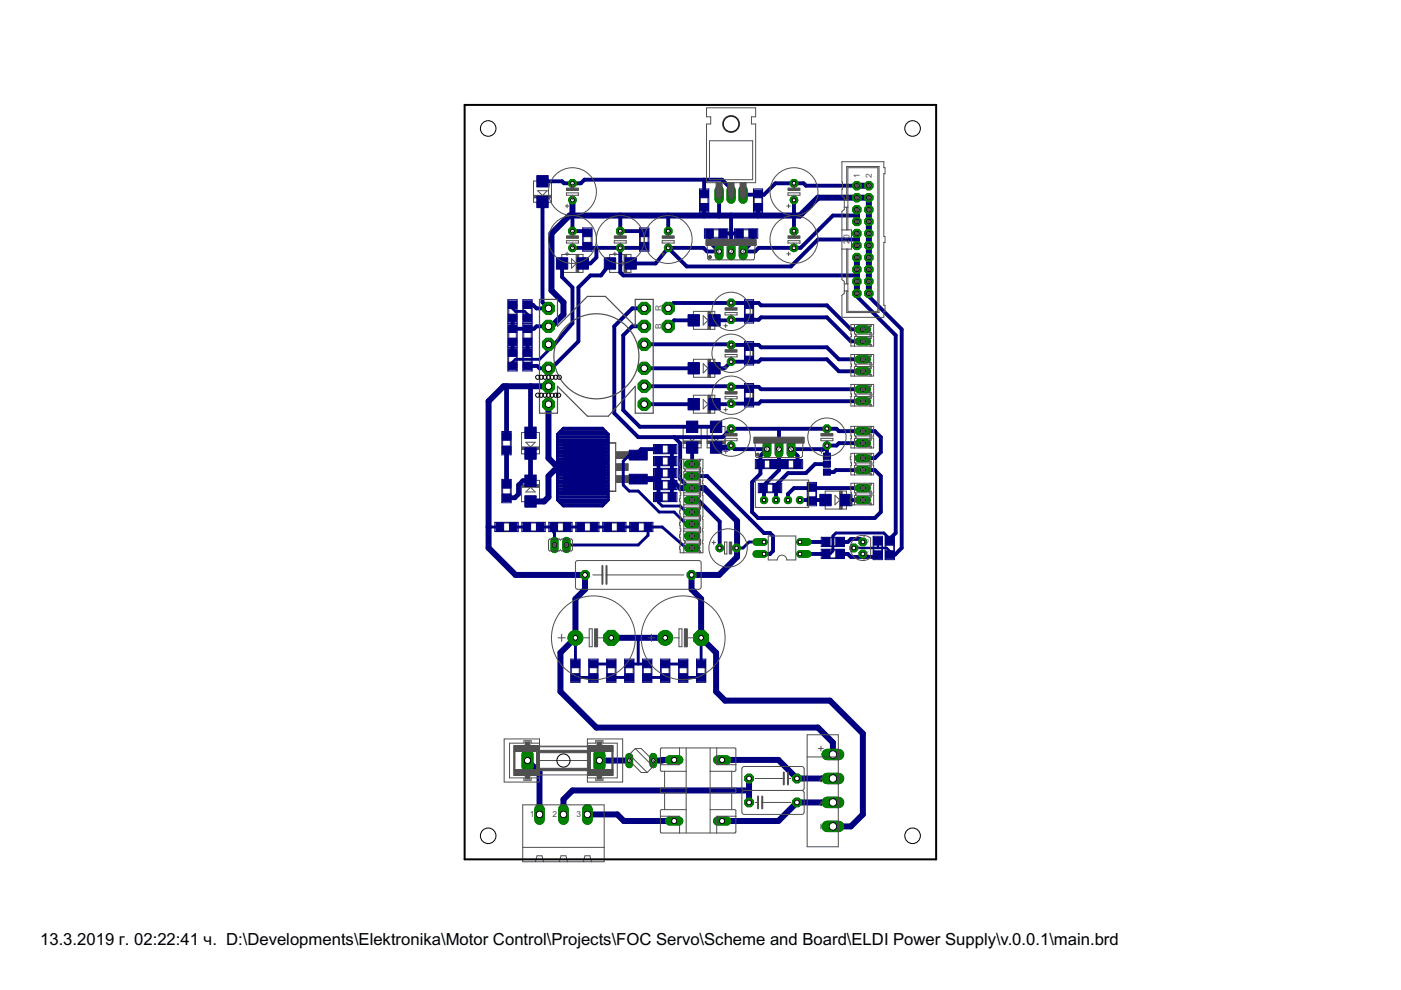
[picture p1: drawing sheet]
<svg xmlns="http://www.w3.org/2000/svg" width="297mm" height="210mm" viewBox="0 0 297 210" stroke-linecap="round" stroke-linejoin="round" font-family="sans-serif">
<defs><g id="words">
<text font-size="4" x="8.5" y="200.4">13.3.2019 г. 02:22:41 ч. D:\Developments\Elektronika\Motor Control\Projects\FOC Servo\Scheme and Board\ELDI Power Supply\v.0.0.1\main.brd</text>
<g font-size="2" fill="#505050">
<text x="182.3" y="37.8" transform="rotate(-90 182.3 37.8)">1</text>
<text x="184.8" y="37.8" transform="rotate(-90 184.8 37.8)">2</text>
<text x="151.8" y="54">1</text>
<text x="154.4" y="54">2</text>
<text x="156.9" y="54">3</text>
<text x="180.1" y="51.8" transform="rotate(-90 180.1 51.8)">2</text>
<text x="180.1" y="50.8" transform="rotate(-90 180.1 50.8)">0</text>
<text x="140.3" y="69.8" transform="rotate(-90 140.3 69.8)">B</text>
<text x="140.3" y="66" transform="rotate(-90 140.3 66)">R</text>
<text x="162" y="95.9">1</text>
<text x="164.5" y="95.9">2</text>
<text x="167.1" y="95.9">3</text>
<text x="112.3" y="173.3">1</text>
<text x="117.2" y="173.3">2</text>
<text x="122.3" y="173.3">3</text>
</g>
<g font-size="1.6" fill="#505050">
<text x="181.2" y="72.9">1</text>
<text x="181.2" y="79.2">1</text>
<text x="181.2" y="85.6">1</text>
<text x="181.2" y="94.4">1</text>
<text x="181.2" y="100.2">1</text>
<text x="181.2" y="106.5">1</text>
<text x="145" y="116.7">1</text>
</g>
<g font-size="1.3" fill="#505050">
<text x="182.3" y="116.5" transform="rotate(-90 182.3 116.5)">A</text>
<text x="184.2" y="117.8" transform="rotate(-90 184.2 117.8)">R</text>
<text x="184.2" y="115.2" transform="rotate(-90 184.2 115.2)">C</text>
</g>
</g></defs>
<g fill="#505050" stroke="#505050" stroke-width=".21">
<path d="M133.8 54v3.8z"/>
<path d="M129.3 54v3.8z"/>
<path d="M123.6 54v3.8z"/>
<path d="M119.1 54v3.8z"/>
<path d="M113.1 42.9h3.8z"/>
<path d="M113.1 38.4h3.8z"/>
<path d="M149.9 95h3.8z"/>
<path d="M149.9 90.4h3.8z"/>
<path d="M109.5 65.1v1.9z"/>
<path d="M107.9 65.1v1.9z"/>
<path d="M109.5 70.1v2z"/>
<path d="M107.9 70.1v2z"/>
<path d="M112.6 70.1v2z"/>
<path d="M111.1 70.1v2z"/>
<path d="M112.6 75.2v1.9z"/>
<path d="M111 75.2v1.9z"/>
<path d="M109.5 75.2v1.9z"/>
<path d="M107.8 75.2v1.9z"/>
<path d="M112.6 65.1v1.9z"/>
<path d="M111 65.1v1.9z"/>
<path d="M150.9 50.3h1.9z"/>
<path d="M150.9 48.7h1.9z"/>
<path d="M157.2 48.7h2z"/>
<path d="M157.2 50.3h2z"/>
<path d="M125.3 49.8v2z"/>
<path d="M123.7 49.8v2z"/>
<path d="M137.4 49.8v2z"/>
<path d="M135.8 49.8v2z"/>
<path d="M148.5 41.6v1.9z"/>
<path d="M150.1 41.6v1.9z"/>
<path d="M159.9 41.6v1.9z"/>
<path d="M161.5 41.6v1.9z"/>
<path d="M140.1 98.6h1.9z"/>
<path d="M140.1 97h1.9z"/>
<path d="M140.1 101.1h1.9z"/>
<path d="M140.1 99.5h1.9z"/>
<path d="M140.1 103.7h1.9z"/>
<path d="M140.1 102h1.9z"/>
<path d="M140.1 106.2h1.9z"/>
<path d="M140.1 104.6h1.9z"/>
<path d="M140.1 96h1.9z"/>
<path d="M140.1 94.4h1.9z"/>
<path d="M110.6 101.9h3.8z"/>
<path d="M110.6 106.4h3.8z"/>
<path d="M106.6 103.2v1.9z"/>
<path d="M108.2 103.2v1.9z"/>
<path d="M106.6 93v1.9z"/>
<path d="M108.2 93v1.9z"/>
<path d="M110.6 96.2h3.8z"/>
<path d="M110.6 91.7h3.8z"/>
<path d="M151.6 66v3.8z"/>
<path d="M147 66v3.8z"/>
<path d="M151.6 76.2v3.8z"/>
<path d="M147 76.2v3.8z"/>
<path d="M151.6 83.8v3.8z"/>
<path d="M147 83.8v3.8z"/>
<path d="M175.6 115.7h1.9z"/>
<path d="M175.6 114.1h1.9z"/>
<path d="M175.6 118.3h1.9z"/>
<path d="M175.6 116.6h1.9z"/>
<path d="M186.9 115.2v1.9z"/>
<path d="M185.3 115.2v1.9z"/>
<path d="M135 112.5h1.9z"/>
<path d="M135 110.9h1.9z"/>
<path d="M129.3 112.5h1.9z"/>
<path d="M129.3 110.9h1.9z"/>
<path d="M123.6 112.5h1.9z"/>
<path d="M123.6 110.9h1.9z"/>
<path d="M117.9 112.5h1.9z"/>
<path d="M117.9 110.9h1.9z"/>
<path d="M112.2 112.5h1.9z"/>
<path d="M112.2 110.9h1.9z"/>
<path d="M106.4 112.5h2z"/>
<path d="M106.4 110.9h2z"/>
<path d="M161.6 99.2h2z"/>
<path d="M161.6 97.6h2z"/>
<path d="M166.7 97.6h2z"/>
<path d="M166.7 99.2h2z"/>
<path d="M159.6 65.1v1.9z"/>
<path d="M158 65.1v1.9z"/>
<path d="M159.6 74v1.9z"/>
<path d="M158 74v1.9z"/>
<path d="M159.6 82.8v2z"/>
<path d="M158 82.8v2z"/>
<path d="M187.9 115.2v1.9z"/>
<path d="M189.4 115.2v1.9z"/>
<path d="M134.2 141.2v2z"/>
<path d="M132.6 141.2v2z"/>
<path d="M128.8 141.2v2z"/>
<path d="M130.4 141.2v2z"/>
<path d="M126.6 141.2v2z"/>
<path d="M125 141.2v2z"/>
<path d="M121.2 141.2v2z"/>
<path d="M122.8 141.2v2z"/>
<path d="M136.4 141.2v2z"/>
<path d="M138 141.2v2z"/>
<path d="M141.9 141.2v2z"/>
<path d="M140.2 141.2v2z"/>
<path d="M144 141.2v2z"/>
<path d="M145.7 141.2v2z"/>
<path d="M149.5 141.2v2z"/>
<path d="M147.8 141.2v2z"/>
<path d="M144.8 95h3.9z"/>
<path d="M144.8 90.4h3.9z"/>
<path d="M174.7 97.1v.9z"/>
<path d="M176 97.1v.9z"/>
<path d="M179.5 104.1v3.8z"/>
<path d="M175 104.1v3.8z"/>
<path d="M162.3 102.7h1.9z"/>
<path d="M162.3 104.3h1.9z"/>
<path d="M172.9 103.8v1.9z"/>
<path d="M171.4 103.8v1.9z"/>
<path d="M129.3 54h4.5z"/>
<path d="M129.3 57.8h4.5z"/>
<path d="M131.3 54.9l1.1 1z"/>
<path d="M131.3 56.9l1.1-1z"/>
<path d="M131.3 54.9v2z"/>
<path d="M119.1 54h4.5z"/>
<path d="M119.1 57.8h4.5z"/>
<path d="M121.2 54.9l1 1z"/>
<path d="M122.2 55.9l-1 1z"/>
<path d="M121.2 54.9v2z"/>
<path d="M116.9 38.4v4.5z"/>
<path d="M113.1 38.4v4.5z"/>
<path d="M116 40.4l-1 1.1z"/>
<path d="M114 40.4l1 1.1z"/>
<path d="M114 40.4h2z"/>
<path d="M153.7 90.4v4.6z"/>
<path d="M149.9 90.4v4.6z"/>
<path d="M152.8 92.5l-1 1z"/>
<path d="M150.8 92.5l1 1z"/>
<path d="M150.8 92.5h2z"/>
<path d="M110.6 101.9v4.5z"/>
<path d="M114.4 101.9v4.5z"/>
<path d="M112.5 103.3l-1 1z"/>
<path d="M112.5 103.3l1 1z"/>
<path d="M111.5 104.3h2z"/>
<path d="M114.4 91.7v4.5z"/>
<path d="M110.6 91.7v4.5z"/>
<path d="M113.5 93.8l-1 1z"/>
<path d="M111.5 93.8l1 1z"/>
<path d="M111.5 93.8h2z"/>
<path d="M147 66h4.6z"/>
<path d="M147 69.8h4.6z"/>
<path d="M149.1 66.9l1 1z"/>
<path d="M149.1 68.9l1-1z"/>
<path d="M149.1 66.9v2z"/>
<path d="M147 76.2h4.6z"/>
<path d="M147 80h4.6z"/>
<path d="M149.1 77.1l1 1z"/>
<path d="M149.1 79.1l1-1z"/>
<path d="M149.1 77.1v2z"/>
<path d="M147 83.8h4.6z"/>
<path d="M147 87.6h4.6z"/>
<path d="M149.1 84.7l1 1z"/>
<path d="M149.1 86.7l1-1z"/>
<path d="M149.1 84.7v2z"/>
<path d="M148.7 90.4v4.6z"/>
<path d="M144.8 90.4v4.6z"/>
<path d="M147.7 92.5l-1 1z"/>
<path d="M145.8 92.5l.9 1z"/>
<path d="M145.8 92.5h1.9z"/>
<path d="M175 104.1h4.5z"/>
<path d="M175 107.9h4.5z"/>
<path d="M177 105l1.1 1z"/>
<path d="M177 107l1.1-1z"/>
<path d="M177 105v2z"/>
</g>
<g fill="#505050" stroke="#505050" stroke-width=".21">
<path d="M133.8 54.8h.5v2.2h-.5z"/>
<path d="M128.7 54.8h.6v2.2h-.6z"/>
<path d="M132.3 54h.6v3.8h-.6z"/>
<path d="M123.6 54.8h.6v2.2h-.6z"/>
<path d="M118.6 54.8h.5v2.2h-.5z"/>
<path d="M122.2 54h.5v3.8h-.5z"/>
<path d="M113.9 42.9h2.2v.5h-2.2z"/>
<path d="M113.9 37.8h2.2v.6h-2.2z"/>
<path d="M113.1 41.4h3.8v.6h-3.8z"/>
<path d="M150.7 94.9h2.2v.6h-2.2z"/>
<path d="M150.7 89.9h2.2v.5h-2.2z"/>
<path d="M149.9 93.5h3.8v.5h-3.8z"/>
<path d="M134.5 95.9h1.5v1.1h-1.5z"/>
<path d="M133.2 95.8h1.4v1.4h-1.4z"/>
<path d="M134.5 101h1.5v1.1h-1.5z"/>
<path d="M133.2 100.9h1.4v1.4h-1.4z"/>
<path d="M107.8 67h1.7v.7h-1.7z"/>
<path d="M107.8 64.3h1.7v.8h-1.7z"/>
<path d="M107.8 72.1h1.7v.7h-1.7z"/>
<path d="M107.8 69.4h1.7v.8h-1.7z"/>
<path d="M111 72.1h1.7v.7h-1.7z"/>
<path d="M111 69.4h1.7v.8h-1.7z"/>
<path d="M111 74.5h1.7v.7h-1.7z"/>
<path d="M111 77.2h1.7v.7h-1.7z"/>
<path d="M107.8 74.5h1.7v.7h-1.7z"/>
<path d="M107.8 77.2h1.7v.7h-1.7z"/>
<path d="M111 64.3h1.7v.8h-1.7z"/>
<path d="M111 67h1.7v.7h-1.7z"/>
<path d="M150.1 48.7h.8v1.7h-.8z"/>
<path d="M152.8 48.7h.7v1.7h-.7z"/>
<path d="M159.1 48.7h.8v1.7h-.8z"/>
<path d="M156.5 48.7h.7v1.7h-.7z"/>
<path d="M123.7 51.7h1.7v.8h-1.7z"/>
<path d="M123.7 49.1h1.7v.7h-1.7z"/>
<path d="M135.7 51.7h1.7v.8h-1.7z"/>
<path d="M135.7 49.1h1.7v.7h-1.7z"/>
<path d="M148.4 40.8h1.7v.8h-1.7z"/>
<path d="M148.4 43.5h1.7v.7h-1.7z"/>
<path d="M159.9 40.8h1.7v.8h-1.7z"/>
<path d="M159.9 43.5h1.7v.7h-1.7z"/>
<path d="M142 96.9h.7v1.7h-.7z"/>
<path d="M139.4 96.9h.7v1.7h-.7z"/>
<path d="M142 99.4h.7v1.8h-.7z"/>
<path d="M139.4 99.4h.7v1.8h-.7z"/>
<path d="M142 102h.7v1.7h-.7z"/>
<path d="M139.4 102h.7v1.7h-.7z"/>
<path d="M142 104.5h.7v1.8h-.7z"/>
<path d="M139.4 104.5h.7v1.8h-.7z"/>
<path d="M142 94.4h.7v1.7h-.7z"/>
<path d="M139.4 94.4h.7v1.7h-.7z"/>
<path d="M111.4 101.3h2.2v.6h-2.2z"/>
<path d="M111.4 106.4h2.2v.5h-2.2z"/>
<path d="M110.6 102.8h3.8v.5h-3.8z"/>
<path d="M106.5 105.1h1.8v.7h-1.8z"/>
<path d="M106.5 102.4h1.8v.7h-1.8z"/>
<path d="M106.5 94.9h1.8v.7h-1.8z"/>
<path d="M106.5 92.3h1.8v.7h-1.8z"/>
<path d="M111.4 96.2h2.2v.6h-2.2z"/>
<path d="M111.4 91.2h2.2v.5h-2.2z"/>
<path d="M110.6 94.8h3.8v.5h-3.8z"/>
<path d="M151.6 66.8h.5v2.2h-.5z"/>
<path d="M146.5 66.8h.5v2.2h-.5z"/>
<path d="M150.1 66h.5v3.8h-.5z"/>
<path d="M151.6 77h.5v2.2h-.5z"/>
<path d="M146.5 77h.5v2.2h-.5z"/>
<path d="M150.1 76.2h.5v3.8h-.5z"/>
<path d="M151.6 84.6h.5v2.2h-.5z"/>
<path d="M146.5 84.6h.5v2.2h-.5z"/>
<path d="M150.1 83.8h.5v3.8h-.5z"/>
<path d="M177.5 114h.8v1.8h-.8z"/>
<path d="M174.9 114h.7v1.8h-.7z"/>
<path d="M177.5 116.6h.8v1.7h-.8z"/>
<path d="M174.9 116.6h.7v1.7h-.7z"/>
<path d="M185.3 114.5h1.7v.7h-1.7z"/>
<path d="M185.3 117.1h1.7v.8h-1.7z"/>
<path d="M136.9 110.9h.7v1.7h-.7z"/>
<path d="M134.3 110.9h.7v1.7h-.7z"/>
<path d="M131.2 110.9h.7v1.7h-.7z"/>
<path d="M128.6 110.9h.7v1.7h-.7z"/>
<path d="M125.5 110.9h.7v1.7h-.7z"/>
<path d="M122.9 110.9h.7v1.7h-.7z"/>
<path d="M119.8 110.9h.7v1.7h-.7z"/>
<path d="M117.1 110.9h.8v1.7h-.8z"/>
<path d="M114.1 110.9h.7v1.7h-.7z"/>
<path d="M111.4 110.9h.7v1.7h-.7z"/>
<path d="M108.4 110.9h.7v1.7h-.7z"/>
<path d="M105.7 110.9h.7v1.7h-.7z"/>
<path d="M160.9 97.6h.8v1.7h-.8z"/>
<path d="M163.6 97.6h.7v1.7h-.7z"/>
<path d="M168.7 97.6h.7v1.7h-.7z"/>
<path d="M166 97.6h.8v1.7h-.8z"/>
<path d="M158 67h1.7v.7h-1.7z"/>
<path d="M158 64.3h1.7v.8h-1.7z"/>
<path d="M158 75.9h1.7v.7h-1.7z"/>
<path d="M158 73.2h1.7v.8h-1.7z"/>
<path d="M158 84.8h1.7v.7h-1.7z"/>
<path d="M158 82.1h1.7v.7h-1.7z"/>
<path d="M187.8 114.5h1.7v.7h-1.7z"/>
<path d="M187.8 117.1h1.7v.8h-1.7z"/>
<path d="M132.5 140.5h1.8v.7h-1.8z"/>
<path d="M132.5 143.2h1.8v.7h-1.8z"/>
<path d="M128.7 143.2h1.8v.7h-1.8z"/>
<path d="M128.7 140.5h1.8v.7h-1.8z"/>
<path d="M124.9 140.5h1.8v.7h-1.8z"/>
<path d="M124.9 143.2h1.8v.7h-1.8z"/>
<path d="M121.1 143.2h1.8v.7h-1.8z"/>
<path d="M121.1 140.5h1.8v.7h-1.8z"/>
<path d="M136.4 143.2h1.7v.7h-1.7z"/>
<path d="M136.4 140.5h1.7v.7h-1.7z"/>
<path d="M140.2 140.5h1.7v.7h-1.7z"/>
<path d="M140.2 143.2h1.7v.7h-1.7z"/>
<path d="M144 143.2h1.7v.7h-1.7z"/>
<path d="M144 140.5h1.7v.7h-1.7z"/>
<path d="M147.8 140.5h1.7v.7h-1.7z"/>
<path d="M147.8 143.2h1.7v.7h-1.7z"/>
<path d="M145.6 94.9h2.2v.6h-2.2z"/>
<path d="M145.6 89.9h2.2v.5h-2.2z"/>
<path d="M144.8 93.5h3.9v.5h-3.9z"/>
<path d="M174.6 98h1.4v.6h-1.4z"/>
<path d="M174.6 96.5h1.4v.6h-1.4z"/>
<path d="M179.5 104.9h.5v2.2h-.5z"/>
<path d="M174.4 104.9h.6v2.2h-.6z"/>
<path d="M178 104.1h.6v3.8h-.6z"/>
<path d="M164.2 102.6h.8v1.7h-.8z"/>
<path d="M161.5 102.6h.8v1.7h-.8z"/>
<path d="M171.3 105.7h1.7v.8h-1.7z"/>
<path d="M171.3 103h1.7v.8h-1.7z"/>
<path d="M130.7 95.8h2.5v1.4h-2.5z"/>
<path d="M130.7 100.9h2.5v1.4h-2.5z"/>
<path d="M130.7 98.3h2.5v1.5h-2.5z"/>
</g>
<g fill="#505050" stroke="#505050" stroke-width=".25">
<path d="M122 104.2h8.5z"/>
<path d="M120.6 102.2l1.4 2z"/>
<path d="M120.6 95.7v6.5z"/>
<path d="M121.8 93.9l-1.2 1.8z"/>
<path d="M121.8 93.9h.2z"/>
<path d="M122 93.9h8.5z"/>
<path d="M122 93.9v10.3z"/>
<path d="M130.5 93.9v10.3z"/>
<path d="M128.8 93.9h1.7z"/>
<path d="M128.8 104.2h1.7z"/>
</g>
<g fill="#000080" stroke="#000080" stroke-width=".21">
<path d="M109.6 63.5v5z"/>
<path d="M107.7 63.5v5z"/>
<path d="M107.7 68.5h1.9z"/>
<path d="M107.7 63.5h1.9z"/>
<path d="M109.6 68.6v5z"/>
<path d="M107.7 68.6v5z"/>
<path d="M107.7 73.6h1.9z"/>
<path d="M107.7 68.6h1.9z"/>
<path d="M112.8 68.6v5z"/>
<path d="M110.8 68.6v5z"/>
<path d="M110.8 73.6h2z"/>
<path d="M110.8 68.6h2z"/>
<path d="M110.8 73.7v5z"/>
<path d="M110.8 78.7h2z"/>
<path d="M112.8 73.7v5z"/>
<path d="M110.8 73.7h2z"/>
<path d="M107.7 73.7v5z"/>
<path d="M107.7 78.7h1.9z"/>
<path d="M109.6 73.7v5z"/>
<path d="M107.7 73.7h1.9z"/>
<path d="M110.8 63.5v5z"/>
<path d="M110.8 68.5h2z"/>
<path d="M112.8 63.5v5z"/>
<path d="M110.8 63.5h2z"/>
<path d="M149.4 50.5h4.9z"/>
<path d="M149.4 48.5h4.9z"/>
<path d="M149.4 48.5v2z"/>
<path d="M154.3 48.5v2z"/>
<path d="M155.7 48.5h5z"/>
<path d="M155.7 50.5h5z"/>
<path d="M160.7 48.5v2z"/>
<path d="M155.7 48.5v2z"/>
<path d="M125.5 48.3v5z"/>
<path d="M123.5 48.3v5z"/>
<path d="M123.5 53.3h2z"/>
<path d="M123.5 48.3h2z"/>
<path d="M137.6 48.3v5z"/>
<path d="M135.6 48.3v5z"/>
<path d="M135.6 53.3h2z"/>
<path d="M135.6 48.3h2z"/>
<path d="M148.3 40.1v4.9z"/>
<path d="M150.3 40.1v4.9z"/>
<path d="M148.3 40.1h2z"/>
<path d="M148.3 45h2z"/>
<path d="M159.7 40.1v4.9z"/>
<path d="M161.7 40.1v4.9z"/>
<path d="M159.7 40.1h2z"/>
<path d="M159.7 45h2z"/>
<path d="M138.6 96.8h4.9z"/>
<path d="M138.6 96.8v1.9z"/>
<path d="M138.6 98.7h4.9z"/>
<path d="M143.5 96.8v1.9z"/>
<path d="M138.6 99.3h4.9z"/>
<path d="M138.6 99.3v2z"/>
<path d="M138.6 101.3h4.9z"/>
<path d="M143.5 99.3v2z"/>
<path d="M138.6 101.9h4.9z"/>
<path d="M138.6 101.9v1.9z"/>
<path d="M138.6 103.8h4.9z"/>
<path d="M143.5 101.9v1.9z"/>
<path d="M138.6 104.4h4.9z"/>
<path d="M138.6 104.4v2z"/>
<path d="M138.6 106.4h4.9z"/>
<path d="M143.5 104.4v2z"/>
<path d="M138.6 94.3h4.9z"/>
<path d="M138.6 94.3v1.9z"/>
<path d="M138.6 96.2h4.9z"/>
<path d="M143.5 94.3v1.9z"/>
<path d="M108.4 101.6v5z"/>
<path d="M106.4 101.6h2z"/>
<path d="M106.4 101.6v5z"/>
<path d="M106.4 106.6h2z"/>
<path d="M108.4 91.5v4.9z"/>
<path d="M106.4 91.5h2z"/>
<path d="M106.4 91.5v4.9z"/>
<path d="M106.4 96.4h2z"/>
<path d="M174.1 113.9h4.9z"/>
<path d="M174.1 113.9v2z"/>
<path d="M174.1 115.9h4.9z"/>
<path d="M179 113.9v2z"/>
<path d="M174.1 116.5h4.9z"/>
<path d="M174.1 116.5v1.9z"/>
<path d="M174.1 118.4h4.9z"/>
<path d="M179 116.5v1.9z"/>
<path d="M185.1 113.7v5z"/>
<path d="M185.1 118.7h2z"/>
<path d="M187.1 113.7v5z"/>
<path d="M185.1 113.7h2z"/>
<path d="M133.5 110.7h4.9z"/>
<path d="M133.5 110.7v2z"/>
<path d="M133.5 112.7h4.9z"/>
<path d="M138.4 110.7v2z"/>
<path d="M127.8 110.7h4.9z"/>
<path d="M127.8 110.7v2z"/>
<path d="M127.8 112.7h4.9z"/>
<path d="M132.7 110.7v2z"/>
<path d="M122.1 110.7h4.9z"/>
<path d="M122.1 110.7v2z"/>
<path d="M122.1 112.7h4.9z"/>
<path d="M127 110.7v2z"/>
<path d="M116.4 110.7h4.9z"/>
<path d="M116.4 110.7v2z"/>
<path d="M116.4 112.7h4.9z"/>
<path d="M121.3 110.7v2z"/>
<path d="M110.6 110.7h5z"/>
<path d="M110.6 110.7v2z"/>
<path d="M110.6 112.7h5z"/>
<path d="M115.6 110.7v2z"/>
<path d="M104.9 110.7h5z"/>
<path d="M104.9 110.7v2z"/>
<path d="M104.9 112.7h5z"/>
<path d="M109.9 110.7v2z"/>
<path d="M160.1 99.4h5z"/>
<path d="M160.1 97.4h5z"/>
<path d="M160.1 97.4v2z"/>
<path d="M165.1 97.4v2z"/>
<path d="M165.2 97.4h5z"/>
<path d="M165.2 99.4h5z"/>
<path d="M170.2 97.4v2z"/>
<path d="M165.2 97.4v2z"/>
<path d="M159.8 63.5v5z"/>
<path d="M157.8 63.5v5z"/>
<path d="M157.8 68.5h2z"/>
<path d="M157.8 63.5h2z"/>
<path d="M159.8 72.4v5z"/>
<path d="M157.8 72.4v5z"/>
<path d="M157.8 77.4h2z"/>
<path d="M157.8 72.4h2z"/>
<path d="M159.8 81.3v5z"/>
<path d="M157.8 81.3v5z"/>
<path d="M157.8 86.3h2z"/>
<path d="M157.8 81.3h2z"/>
<path d="M187.7 113.7v5z"/>
<path d="M189.6 113.7v5z"/>
<path d="M187.7 113.7h1.9z"/>
<path d="M187.7 118.7h1.9z"/>
<path d="M132.4 139.7v5z"/>
<path d="M132.4 144.7h2z"/>
<path d="M134.4 139.7v5z"/>
<path d="M132.4 139.7h2z"/>
<path d="M130.6 139.7v5z"/>
<path d="M128.6 139.7h2z"/>
<path d="M128.6 139.7v5z"/>
<path d="M128.6 144.7h2z"/>
<path d="M124.8 139.7v5z"/>
<path d="M124.8 144.7h2z"/>
<path d="M126.8 139.7v5z"/>
<path d="M124.8 139.7h2z"/>
<path d="M123 139.7v5z"/>
<path d="M121 139.7h2z"/>
<path d="M121 139.7v5z"/>
<path d="M121 144.7h2z"/>
<path d="M138.2 139.7v5z"/>
<path d="M136.2 139.7h2z"/>
<path d="M136.2 139.7v5z"/>
<path d="M136.2 144.7h2z"/>
<path d="M140.1 139.7v5z"/>
<path d="M140.1 144.7h1.9z"/>
<path d="M142 139.7v5z"/>
<path d="M140.1 139.7h1.9z"/>
<path d="M145.8 139.7v5z"/>
<path d="M143.9 139.7h1.9z"/>
<path d="M143.9 139.7v5z"/>
<path d="M143.9 144.7h1.9z"/>
<path d="M147.7 139.7v5z"/>
<path d="M147.7 144.7h1.9z"/>
<path d="M149.6 139.7v5z"/>
<path d="M147.7 139.7h1.9z"/>
<path d="M160.8 102.5h4.9z"/>
<path d="M160.8 104.5h4.9z"/>
<path d="M165.7 102.5v2z"/>
<path d="M160.8 102.5v2z"/>
<path d="M173.1 102.3v4.9z"/>
<path d="M171.2 102.3v4.9z"/>
<path d="M171.2 107.2h1.9z"/>
<path d="M171.2 102.3h1.9z"/>
</g>
<g fill="#000080" stroke="#000080" stroke-width=".21">
<path d="M132.5 54.7h2.4v2.4h-2.4z"/>
<path d="M128.1 54.7h2.4v2.4h-2.4z"/>
<path d="M122.4 54.7h2.4v2.4h-2.4z"/>
<path d="M118 54.7h2.4v2.4h-2.4z"/>
<path d="M113.8 41.6h2.4v2.4h-2.4z"/>
<path d="M113.8 37.2h2.4v2.4h-2.4z"/>
<path d="M150.6 93.7h2.4v2.4h-2.4z"/>
<path d="M150.6 89.3h2.4v2.4h-2.4z"/>
<path d="M133.4 95.5h3.8v2h-3.8z"/>
<path d="M133.4 100.5h3.8v2.1h-3.8z"/>
<path d="M119.5 93.3h8.9v11.5h-8.9z"/>
<path d="M107.8 66.6h1.8v1.6h-1.8z"/>
<path d="M107.8 63.8h1.8v1.6h-1.8z"/>
<path d="M107.8 71.7h1.8v1.6h-1.8z"/>
<path d="M107.8 68.9h1.8v1.6h-1.8z"/>
<path d="M110.9 71.7h1.9v1.6h-1.9z"/>
<path d="M110.9 68.9h1.9v1.6h-1.9z"/>
<path d="M110.9 76.8h1.9v1.6h-1.9z"/>
<path d="M110.9 74h1.9v1.6h-1.9z"/>
<path d="M107.8 76.8h1.8v1.6h-1.8z"/>
<path d="M107.8 74h1.8v1.6h-1.8z"/>
<path d="M110.9 66.6h1.9v1.6h-1.9z"/>
<path d="M110.9 63.8h1.9v1.6h-1.9z"/>
<path d="M149.6 48.6h1.6v1.8h-1.6z"/>
<path d="M152.4 48.6h1.6v1.8h-1.6z"/>
<path d="M158.8 48.6h1.6v1.8h-1.6z"/>
<path d="M156 48.6h1.6v1.8h-1.6z"/>
<path d="M123.6 51.4h1.9v1.6h-1.9z"/>
<path d="M123.6 48.6h1.9v1.6h-1.9z"/>
<path d="M135.7 51.4h1.8v1.6h-1.8z"/>
<path d="M135.7 48.6h1.8v1.6h-1.8z"/>
<path d="M148.4 40.3h1.8v1.6h-1.8z"/>
<path d="M148.4 43.1h1.8v1.6h-1.8z"/>
<path d="M159.8 40.3h1.8v1.6h-1.8z"/>
<path d="M159.8 43.1h1.8v1.6h-1.8z"/>
<path d="M138.8 96.9h1.6v1.8h-1.6z"/>
<path d="M141.6 96.9h1.7v1.8h-1.7z"/>
<path d="M138.8 99.4h1.6v1.8h-1.6z"/>
<path d="M141.6 99.4h1.7v1.8h-1.7z"/>
<path d="M138.8 101.9h1.6v1.9h-1.6z"/>
<path d="M141.6 101.9h1.7v1.9h-1.7z"/>
<path d="M138.8 104.5h1.6v1.8h-1.6z"/>
<path d="M141.6 104.5h1.7v1.8h-1.7z"/>
<path d="M138.8 94.3h1.6v1.8h-1.6z"/>
<path d="M141.6 94.3h1.7v1.8h-1.7z"/>
<path d="M111.3 100.7h2.4v2.4h-2.4z"/>
<path d="M111.3 105.1h2.4v2.4h-2.4z"/>
<path d="M106.5 101.9h1.8v1.6h-1.8z"/>
<path d="M106.5 104.7h1.8v1.6h-1.8z"/>
<path d="M106.5 91.7h1.8v1.6h-1.8z"/>
<path d="M106.5 94.6h1.8v1.6h-1.8z"/>
<path d="M111.3 95h2.4v2.4h-2.4z"/>
<path d="M111.3 90.6h2.4v2.4h-2.4z"/>
<path d="M150.3 66.7h2.4v2.4h-2.4z"/>
<path d="M145.9 66.7h2.4v2.4h-2.4z"/>
<path d="M150.3 76.9h2.4v2.4h-2.4z"/>
<path d="M145.9 76.9h2.4v2.4h-2.4z"/>
<path d="M150.3 84.5h2.4v2.4h-2.4z"/>
<path d="M145.9 84.5h2.4v2.4h-2.4z"/>
<path d="M174.4 114h1.6v1.8h-1.6z"/>
<path d="M177.2 114h1.6v1.8h-1.6z"/>
<path d="M174.4 116.5h1.6v1.9h-1.6z"/>
<path d="M177.2 116.5h1.6v1.9h-1.6z"/>
<path d="M185.2 116.8h1.8v1.6h-1.8z"/>
<path d="M185.2 114h1.8v1.6h-1.8z"/>
<path d="M133.7 110.8h1.6v1.8h-1.6z"/>
<path d="M136.6 110.8h1.6v1.8h-1.6z"/>
<path d="M128 110.8h1.6v1.8h-1.6z"/>
<path d="M130.9 110.8h1.6v1.8h-1.6z"/>
<path d="M122.3 110.8h1.6v1.8h-1.6z"/>
<path d="M125.2 110.8h1.6v1.8h-1.6z"/>
<path d="M116.6 110.8h1.6v1.8h-1.6z"/>
<path d="M119.4 110.8h1.7v1.8h-1.7z"/>
<path d="M110.9 110.8h1.6v1.8h-1.6z"/>
<path d="M113.7 110.8h1.6v1.8h-1.6z"/>
<path d="M105.2 110.8h1.6v1.8h-1.6z"/>
<path d="M108 110.8h1.6v1.8h-1.6z"/>
<path d="M160.4 97.5h1.6v1.8h-1.6z"/>
<path d="M163.2 97.5h1.6v1.8h-1.6z"/>
<path d="M168.3 97.5h1.6v1.8h-1.6z"/>
<path d="M165.5 97.5h1.6v1.8h-1.6z"/>
<path d="M157.9 66.6h1.8v1.6h-1.8z"/>
<path d="M157.9 63.8h1.8v1.6h-1.8z"/>
<path d="M157.9 75.5h1.8v1.6h-1.8z"/>
<path d="M157.9 72.7h1.8v1.6h-1.8z"/>
<path d="M157.9 84.4h1.8v1.6h-1.8z"/>
<path d="M157.9 81.6h1.8v1.6h-1.8z"/>
<path d="M187.7 114h1.8v1.6h-1.8z"/>
<path d="M187.7 116.8h1.8v1.6h-1.8z"/>
<path d="M132.5 142.8h1.8v1.6h-1.8z"/>
<path d="M132.5 140h1.8v1.6h-1.8z"/>
<path d="M128.7 140h1.8v1.6h-1.8z"/>
<path d="M128.7 142.8h1.8v1.6h-1.8z"/>
<path d="M124.9 142.8h1.8v1.6h-1.8z"/>
<path d="M124.9 140h1.8v1.6h-1.8z"/>
<path d="M121.1 140h1.8v1.6h-1.8z"/>
<path d="M121.1 142.8h1.8v1.6h-1.8z"/>
<path d="M136.3 140h1.8v1.6h-1.8z"/>
<path d="M136.3 142.8h1.8v1.6h-1.8z"/>
<path d="M140.1 142.8h1.8v1.6h-1.8z"/>
<path d="M140.1 140h1.8v1.6h-1.8z"/>
<path d="M143.9 140h1.9v1.6h-1.9z"/>
<path d="M143.9 142.8h1.9v1.6h-1.9z"/>
<path d="M147.7 142.8h1.9v1.6h-1.9z"/>
<path d="M147.7 140h1.9v1.6h-1.9z"/>
<path d="M145.5 93.7h2.5v2.4h-2.5z"/>
<path d="M145.5 89.3h2.5v2.4h-2.5z"/>
<path d="M174.6 96.1h1.5v1.3h-1.5z"/>
<path d="M174.6 97.7h1.5v1.4h-1.5z"/>
<path d="M174.6 99.4h1.5v1.4h-1.5z"/>
<path d="M178.2 104.8h2.4v2.4h-2.4z"/>
<path d="M173.8 104.8h2.4v2.4h-2.4z"/>
<path d="M163.9 102.6h1.6v1.8h-1.6z"/>
<path d="M161.1 102.6h1.6v1.8h-1.6z"/>
<path d="M171.2 105.3h1.9v1.7h-1.9z"/>
<path d="M171.2 102.6h1.9v1.6h-1.9z"/>
</g>
<g fill="#000080" stroke="#000080" stroke-width="1.3">
<path d="M106.8 81.9h.6z"/>
<path d="M107.4 81.9h5.1z"/>
<path d="M112.5 81.9h3.8z"/>
<path d="M103.6 85.1l3.2-3.2z"/>
<path d="M103.6 116.2l5.7 5.7z"/>
<path d="M103.6 111.7v4.5z"/>
<path d="M103.6 85.1v26.6z"/>
<path d="M109.3 121.9h14.7z"/>
<path d="M126.4 154.3h47z"/>
<path d="M173.4 154.3l3.2 3.1z"/>
<path d="M176.6 157.4v2.6z"/>
<path d="M118.8 146.6l7.6 7.7z"/>
<path d="M118.8 138.4v8.2z"/>
<path d="M118.8 138.4l3.2-3.2z"/>
<path d="M124 121.9v3z"/>
<path d="M122 127l2-2.1z"/>
<path d="M122 127v8.2z"/>
<path d="M146.7 103.5h2.6z"/>
<path d="M144.2 103.5h2.5z"/>
<path d="M156.3 110.5v5.7z"/>
<path d="M149.3 103.5l7 7z"/>
<path d="M146.6 121.9h5.9z"/>
<path d="M152.5 121.9l3.8-3.8z"/>
<path d="M156.3 116.2v1.9z"/>
<path d="M161.9 103.5h.1z"/>
<path d="M176 148.5l6.9 7z"/>
<path d="M182.9 155.5v17.2z"/>
<path d="M180.4 175.2l2.5-2.5z"/>
<path d="M176.6 175.2h3.8z"/>
<path d="M156.1 116.2h.2z"/>
<path d="M153.7 148.5h22.3z"/>
<path d="M151.8 146.6l1.9 1.9z"/>
<path d="M151.8 138.4v8.2z"/>
<path d="M148.7 135.2l3.1 3.2z"/>
<path d="M146.6 121.9v3z"/>
<path d="M146.6 124.9l2.1 2.1z"/>
<path d="M148.7 127v8.2z"/>
<path d="M116.3 69.2h.6z"/>
<path d="M116.9 69.2l2.6-2.5z"/>
<path d="M121.4 45.7h10.1z"/>
<path d="M131.5 45.7h10.2z"/>
<path d="M141.7 45.7h7.6z"/>
<path d="M149.3 45.7h3.2z"/>
<path d="M152.5 45.7h2.5z"/>
<path d="M155 45.7h5.7z"/>
<path d="M160.7 45.7h7.6z"/>
<path d="M168.3 45.7h1.3z"/>
<path d="M121.4 42.4v3.3z"/>
<path d="M119.5 64.1v2.6z"/>
<path d="M116.9 61.6l2.6 2.5z"/>
<path d="M116.9 49.5v12.1z"/>
<path d="M116.9 49.5l3.8-3.8z"/>
<path d="M120.7 45.7h.7z"/>
<path d="M184.2 41.9v2.5z"/>
<path d="M184.2 44.4v2.6z"/>
<path d="M184.2 47v2.5z"/>
<path d="M184.2 49.5v2.5z"/>
<path d="M184.2 52v2.6z"/>
<path d="M184.2 54.6v2.5z"/>
<path d="M184.2 57.1v2.6z"/>
<path d="M184.2 59.7v2.5z"/>
<path d="M181.7 41.9h2.5z"/>
<path d="M173.4 41.9h8.3z"/>
<path d="M169.6 45.7l3.8-3.8z"/>
<path d="M181.7 59.7v2.5z"/>
<path d="M181.7 58.4v1.3z"/>
<path d="M181.7 57.1v1.3z"/>
<path d="M181.7 54.6v2.5z"/>
<path d="M181.7 44.4v2.6z"/>
<path d="M181.7 45.7v1.3z"/>
<path d="M181.7 39.4h2.5z"/>
<path d="M135.3 101.6h4.3z"/>
<path d="M116.3 85.7v11.4z"/>
<path d="M116.3 97.1l1.3 1.3z"/>
<path d="M117.6 98.4h5.7z"/>
<path d="M112.5 106.3h2.9z"/>
<path d="M115.4 106.3l.9-.9z"/>
<path d="M116.3 100.9v4.5z"/>
<path d="M116.3 100.9l1.3-1.2z"/>
<path d="M117.6 99.7h5.7z"/>
<path d="M151.8 94.9h2.8z"/>
<path d="M154.6 94.9l.4-.4z"/>
<path d="M154.9 67.9l.1-.1z"/>
<path d="M154.9 85.7l.1-.1z"/>
<path d="M154.9 73l.1 .1z"/>
<path d="M154.9 81.9l.1 .1z"/>
<path d="M181.7 49.5v2.5z"/>
<path d="M181.7 50.8v1.2z"/>
<path d="M172.1 106v.2z"/>
<path d="M172.1 103.4v.1z"/>
<path d="M114.4 163.8v8.9z"/>
<path d="M111.8 161.2l2.6 2.6z"/>
<path d="M124.5 172.7h6.4z"/>
<path d="M132.3 174.1h10.6z"/>
<path d="M130.9 172.7l1.4 1.4z"/>
<path d="M169 170.1h7.6z"/>
<path d="M153.1 174.1h11.9z"/>
<path d="M165 174.1l4-4z"/>
<path d="M169 165.1h7.6z"/>
<path d="M153.1 161.1h11.9z"/>
<path d="M165 161.1l4 4z"/>
<path d="M158.8 167.6v2.5z"/>
<path d="M121.4 167.6h37.4z"/>
<path d="M119.5 169.5l1.9-1.9z"/>
<path d="M119.5 169.5v3.2z"/>
<path d="M158.8 165.1v2.5z"/>
<path d="M164.5 103.5h.2z"/>
<path d="M138.5 161.2h1.9z"/>
<path d="M140.5 161.1h2.4z"/>
<path d="M140.4 161.2l.1-.1z"/>
<path d="M127.1 161.2h6.3z"/>
<path d="M129.6 135.2h5.7z"/>
<path d="M135.3 135.2h5.7z"/>
</g>
<g fill="#000080" stroke="#000080" stroke-width=".61">
<path d="M103.6 111.7h2.4z"/>
<path d="M122 135.2v5.6z"/>
<path d="M156.3 116.2h1.2z"/>
<path d="M157.5 116.2l1.3-1.3z"/>
<path d="M158.8 114.9h3.2z"/>
<path d="M148.7 135.2v5.6z"/>
<path d="M175.2 117.5h.8z"/>
<path d="M176 117.5l.6-.7z"/>
<path d="M176.6 113.6v3.2z"/>
<path d="M176.6 113.6l.6-.6z"/>
<path d="M177.2 113h10.2z"/>
<path d="M187.4 113l1.2 1.3z"/>
<path d="M111.8 66.7v.7z"/>
<path d="M111.2 66l.6 .7z"/>
<path d="M109.3 66h1.9z"/>
<path d="M108.7 65.4l.6 .6z"/>
<path d="M108.7 64.6v.8z"/>
<path d="M145.5 108.6h1.2z"/>
<path d="M144.2 107.3l1.3 1.3z"/>
<path d="M140.4 107.3h3.8z"/>
<path d="M139.6 106.5l.8 .8z"/>
<path d="M139.6 105.4v1.1z"/>
<path d="M145.5 111.1h1.2z"/>
<path d="M142.9 108.6l2.6 2.5z"/>
<path d="M132.1 102.8l1.3 1.3z"/>
<path d="M133.4 104.1h1.9z"/>
<path d="M135.3 104.1l4.5 4.5z"/>
<path d="M139.8 108.6h3.1z"/>
<path d="M132.1 97.8v5z"/>
<path d="M132.1 97.8l1.3-1.3z"/>
<path d="M133.4 96.5h1.9z"/>
<path d="M118.2 92.1l1.3-1.3z"/>
<path d="M119.5 90.8h8.2z"/>
<path d="M127.7 90.8l1.3 1.3z"/>
<path d="M129 92.1v13.9z"/>
<path d="M129 106l-1.3 1.3z"/>
<path d="M119.5 107.3h8.2z"/>
<path d="M118.2 106l1.3 1.3z"/>
<path d="M118.2 92.1v13.9z"/>
<path d="M119.3 107.1h8.6z"/>
<path d="M118.7 106.5h9.8z"/>
<path d="M118.2 106h10.8z"/>
<path d="M118.2 105.4h10.8z"/>
<path d="M118.2 104.8h10.8z"/>
<path d="M118.2 104.2h10.8z"/>
<path d="M118.2 103.6h10.8z"/>
<path d="M118.2 103.1h10.8z"/>
<path d="M118.2 102.5h10.8z"/>
<path d="M118.2 101.9h10.8z"/>
<path d="M118.2 101.3h10.8z"/>
<path d="M118.2 100.8h10.8z"/>
<path d="M118.2 100.2h10.8z"/>
<path d="M118.2 99.6h10.8z"/>
<path d="M118.2 99h10.8z"/>
<path d="M118.2 98.4h10.8z"/>
<path d="M118.2 97.9h10.8z"/>
<path d="M118.2 97.3h10.8z"/>
<path d="M118.2 96.7h10.8z"/>
<path d="M118.2 96.1h10.8z"/>
<path d="M118.2 95.5h10.8z"/>
<path d="M118.2 95h10.8z"/>
<path d="M118.2 94.4h10.8z"/>
<path d="M118.2 93.8h10.8z"/>
<path d="M118.2 93.2h10.8z"/>
<path d="M118.2 92.7h10.8z"/>
<path d="M118.2 92.1h10.8z"/>
<path d="M118.7 91.5h9.7z"/>
<path d="M119.3 90.9h8.5z"/>
<path d="M108.7 76.8v.8z"/>
<path d="M108.7 76.8l.6-.6z"/>
<path d="M109.3 76.2h5.1z"/>
<path d="M114.4 76.2l1.9-1.9z"/>
<path d="M116.3 73v1.3z"/>
<path d="M126 111.7h2.8z"/>
<path d="M131.7 111.7h2.8z"/>
<path d="M120.2 111.7h2.9z"/>
<path d="M137.4 111.7h3z"/>
<path d="M140.4 111.7l5.1 4.5z"/>
<path d="M145.5 116.2h1.2z"/>
<path d="M120.1 115.5h15.2z"/>
<path d="M137.4 111.7v1.8z"/>
<path d="M135.3 115.5l2.1-2z"/>
<path d="M108.8 111.7h2.9z"/>
<path d="M114.5 111.7h2.9z"/>
<path d="M117.6 113v2.5z"/>
<path d="M117.4 111.7v1.2z"/>
<path d="M117.4 112.9l.2 .1z"/>
<path d="M129.6 143.6h3.8z"/>
<path d="M125.8 140.8h3.8z"/>
<path d="M122 143.6h3.8z"/>
<path d="M137.2 143.6h3.8z"/>
<path d="M141 140.8h3.8z"/>
<path d="M144.8 143.6h3.9z"/>
<path d="M133.4 140.8h1.9z"/>
<path d="M135.3 140.8h1.9z"/>
<path d="M135.3 135.2v5.6z"/>
</g>
<g fill="#000080" stroke="#000080" stroke-width="1">
<path d="M112.5 81.9v9.9z"/>
<path d="M107.4 81.9v10.6z"/>
<path d="M123.3 98.4l.6 .6z"/>
<path d="M123.3 99.7l.6-.7z"/>
<path d="M112.5 96.2v5.7z"/>
<path d="M107.4 105.5h1.8z"/>
<path d="M109.2 105.5l.7-.7z"/>
<path d="M110.9 101.9h1.6z"/>
<path d="M109.9 102.8l1-.9z"/>
<path d="M109.9 102.8v2z"/>
<path d="M107.4 95.4v7.3z"/>
</g>
<g fill="#000080" stroke="#000080" stroke-width=".83">
<path d="M142.5 102.8v2.6z"/>
<path d="M142.5 97.8v2.5z"/>
<path d="M142.5 95.2v2.6z"/>
<path d="M142.5 101.6v1.2z"/>
<path d="M142.5 100.3v1.3z"/>
<path d="M142.5 101.6l1.7 1.9z"/>
<path d="M134 65.4h2.6z"/>
<path d="M130.2 69.2l3.8-3.8z"/>
<path d="M130.2 69.2v18.4z"/>
<path d="M130.2 87.6l5.1 5.1z"/>
<path d="M142.9 92.7h10.3z"/>
<path d="M153.2 92.7l1.8-1.8z"/>
<path d="M155 90.9h10.2z"/>
<path d="M165.2 90.9h10.1z"/>
<path d="M165.2 90.9v4.3z"/>
<path d="M164 98.4h1.2z"/>
<path d="M165.2 98.4h1.1z"/>
<path d="M165.2 95.2v3.2z"/>
<path d="M146.1 103.5h.6z"/>
<path d="M144.2 101.6l1.9 1.9z"/>
<path d="M165.2 98.4v1.3z"/>
<path d="M165.2 99.7l-3.2 3.1z"/>
<path d="M162 102.8v.7z"/>
<path d="M162 103.5v2.5z"/>
<path d="M175.3 90.9h2.1z"/>
<path d="M177.4 90.9l.5 .5z"/>
<path d="M177.9 91.4h5z"/>
<path d="M182.9 97.1h2.6z"/>
<path d="M186.8 95.9l-1.3 1.2z"/>
<path d="M186.8 92.7v3.2z"/>
<path d="M185.5 91.4l1.3 1.3z"/>
<path d="M182.9 91.4h2.6z"/>
<path d="M144.2 94v7.6z"/>
<path d="M142.9 92.7l1.3 1.3z"/>
<path d="M135.3 92.7h7.6z"/>
<path d="M111.8 77.6h2.1z"/>
<path d="M113.9 77.6l.5 .5z"/>
<path d="M114.4 78.1h1.9z"/>
<path d="M116.3 78.1h.6z"/>
<path d="M116.9 78.1l5.7-5.7z"/>
<path d="M122.6 60.9v11.5z"/>
<path d="M122.6 60.9l2.6-2.5z"/>
<path d="M125.2 58.4h2.2z"/>
<path d="M129.3 55.9l-1.9 2.5z"/>
<path d="M108.7 67.4v2.3z"/>
<path d="M108.7 69.7h3.1z"/>
<path d="M111.8 69.7h1.4z"/>
<path d="M113.2 69.7l.5-.5z"/>
<path d="M113.7 69.2h2.6z"/>
<path d="M121.4 49h2.8z"/>
<path d="M124.2 49l.3 .4z"/>
<path d="M136.2 49l.4 .4z"/>
<path d="M121.4 45.7v3.3z"/>
<path d="M131.5 45.7v3.3z"/>
<path d="M131.5 49h4.7z"/>
<path d="M141.7 45.7v3.3z"/>
<path d="M155 45.7v3.8z"/>
<path d="M155 49.5v3.8z"/>
<path d="M153.2 49.5h1.8z"/>
<path d="M155 49.5h1.8z"/>
<path d="M168.3 45.7v3.3z"/>
<path d="M168.3 42.4v3.3z"/>
<path d="M152.5 41.3v4.4z"/>
<path d="M184.2 62.2v.6z"/>
<path d="M184.2 62.8l7 7z"/>
<path d="M191.2 69.8v46.4z"/>
<path d="M188.6 117.6h1.2z"/>
<path d="M191.2 116.2l-1.4 1.4z"/>
<path d="M149.3 43.9v1.8z"/>
<path d="M160.7 43.9v1.8z"/>
<path d="M121.4 52.6h3.1z"/>
<path d="M126.4 52.6h5.1z"/>
<path d="M124.5 52.6h1.9z"/>
<path d="M131.5 52.6h4.7z"/>
<path d="M136.2 52.6l.4-.4z"/>
<path d="M124.5 52.2v.4z"/>
<path d="M131.5 52.6v5.2z"/>
<path d="M131.5 57.8l.6 .6z"/>
<path d="M132.1 58.4h49.6z"/>
<path d="M181.7 62.2v.6z"/>
<path d="M169.6 117.5h5.6z"/>
<path d="M188.6 114.3v.5z"/>
<path d="M188.6 114.3l1.3-1.3z"/>
<path d="M189.9 71.1v41.9z"/>
<path d="M181.7 62.8l8.2 8.3z"/>
<path d="M123.6 55.9h1.6z"/>
<path d="M126.4 54.6l-1.2 1.3z"/>
<path d="M126.4 52.6v2z"/>
<path d="M159.6 49.5v1.8z"/>
<path d="M157.5 53.3l2.1-2z"/>
<path d="M168.3 52.6h1.4z"/>
<path d="M169.7 52.6l6.9-6.9z"/>
<path d="M176.6 45.7h5.1z"/>
<path d="M157.5 53.3h2.6z"/>
<path d="M160.8 52.6h7.5z"/>
<path d="M160.1 53.3l.7-.7z"/>
<path d="M121.4 38.9h1.7z"/>
<path d="M123.1 38.9l.8-.8z"/>
<path d="M123.9 38.1h25.4z"/>
<path d="M149.3 38.1h3.8z"/>
<path d="M153.1 38.1l1.9 1.9z"/>
<path d="M155 40v1.3z"/>
<path d="M149.3 38.1v3z"/>
<path d="M115 38.4h4.2z"/>
<path d="M119.6 38.9h1.8z"/>
<path d="M119.2 38.4l.4 .5z"/>
<path d="M157.5 41.3h3.2z"/>
<path d="M160.7 41.3h1.3z"/>
<path d="M164.4 38.9h3.9z"/>
<path d="M162 41.3l2.4-2.4z"/>
<path d="M170.9 39.4h10.8z"/>
<path d="M168.3 38.9h2.1z"/>
<path d="M170.4 38.9l.5 .5z"/>
<path d="M160.7 41.1v.2z"/>
<path d="M111.8 64.6h1.2z"/>
<path d="M113 64.6l.7 .8z"/>
<path d="M113.7 65.4h2.6z"/>
<path d="M115 64.1l1.3 1.3z"/>
<path d="M115 42.8v21.3z"/>
<path d="M108.7 72.5v2.3z"/>
<path d="M111.8 72.5v2.3z"/>
<path d="M139.6 102.8v2.6z"/>
<path d="M139.6 101.6v1.2z"/>
<path d="M139.6 100.3v1.3z"/>
<path d="M139.6 97.8v2.5z"/>
<path d="M135.3 95.9v.6z"/>
<path d="M135.3 95.9l.7-.7z"/>
<path d="M136 95.2h3.6z"/>
<path d="M155.8 95.2h6.8z"/>
<path d="M155 94.5l.8 .7z"/>
<path d="M161.2 96.6v1.8z"/>
<path d="M161.2 96.6l1.4-1.4z"/>
<path d="M161.2 98.4v2z"/>
<path d="M159.4 102.2l1.8-1.8z"/>
<path d="M159.4 102.2v6.4z"/>
<path d="M159.4 108.6l1.3 1.2z"/>
<path d="M160.7 109.8h24.8z"/>
<path d="M185.5 109.8l1.3-1.2z"/>
<path d="M186.8 100.9v7.7z"/>
<path d="M185.5 99.7l1.3 1.2z"/>
<path d="M182.9 99.7h2.6z"/>
<path d="M177.2 99.7h5.7z"/>
<path d="M175.3 100.1h1.5z"/>
<path d="M176.8 100.1l.4-.4z"/>
<path d="M134 69.2h2.6z"/>
<path d="M132.1 71.1l1.9-1.9z"/>
<path d="M132.1 71.1v15.9z"/>
<path d="M135.7 90.5h11z"/>
<path d="M146.7 90.5h5.1z"/>
<path d="M132.1 87l3.6 3.5z"/>
<path d="M151.5 67.9h3.4z"/>
<path d="M180.4 72.4h2.5z"/>
<path d="M175.3 67.3l5.1 5.1z"/>
<path d="M161.4 67.3h13.9z"/>
<path d="M155 67.8h3.8z"/>
<path d="M158.8 67.8h2z"/>
<path d="M160.8 67.8l.6-.5z"/>
<path d="M158.8 67.4v.4z"/>
<path d="M141.7 65.4l1.1-1.2z"/>
<path d="M142.8 64.2h12.2z"/>
<path d="M180.4 69.8h2.5z"/>
<path d="M175.3 64.7l5.1 5.1z"/>
<path d="M161.4 64.7h13.9z"/>
<path d="M155 64.2h3.8z"/>
<path d="M158.8 64.2h2z"/>
<path d="M160.8 64.2l.6 .5z"/>
<path d="M158.8 64.2v.4z"/>
<path d="M141.7 69.2l1.2-1.3z"/>
<path d="M142.9 67.9h4.2z"/>
<path d="M136.6 85.7h10.5z"/>
<path d="M151.5 85.7h3.4z"/>
<path d="M155 85.6h3.8z"/>
<path d="M158.8 85.6h2z"/>
<path d="M160.8 85.6l.6-.5z"/>
<path d="M161.4 85.1h21.5z"/>
<path d="M158.8 85.2v.4z"/>
<path d="M151.5 78.1h2.1z"/>
<path d="M153.6 78.1l1.4-1.4z"/>
<path d="M177.9 78.7h5z"/>
<path d="M175.3 76.2l2.6 2.5z"/>
<path d="M161.4 76.2h13.9z"/>
<path d="M155 76.7h3.8z"/>
<path d="M158.8 76.7h2z"/>
<path d="M160.8 76.7l.6-.5z"/>
<path d="M158.8 76.3v.4z"/>
<path d="M177.9 76.2h5z"/>
<path d="M175.3 73.6l2.6 2.6z"/>
<path d="M161.4 73.6h13.9z"/>
<path d="M155 73.1h3.8z"/>
<path d="M158.8 73.1h2z"/>
<path d="M160.8 73.1l.6 .5z"/>
<path d="M158.8 73.1v.4z"/>
<path d="M136.6 73h18.3z"/>
<path d="M136.6 78.1h10.5z"/>
<path d="M116.3 73h1.3z"/>
<path d="M121.4 68.6l-3.8 4.4z"/>
<path d="M121.4 60.9v7.7z"/>
<path d="M119.2 58.7l2.2 2.2z"/>
<path d="M119.2 55.9v2.8z"/>
<path d="M178 114.9h1.8z"/>
<path d="M179.8 114.9l.6-.6z"/>
<path d="M180.4 114.3h1.9z"/>
<path d="M182.3 114.3l.6 .6z"/>
<path d="M169.6 114.9h5.6z"/>
<path d="M178 117.5h1.8z"/>
<path d="M179.8 117.5l.6 .6z"/>
<path d="M180.4 118.1h2.5z"/>
<path d="M182.9 117.5v.6z"/>
<path d="M186.1 117.6v.5z"/>
<path d="M182.9 118.1h3.2z"/>
<path d="M149.9 100.9l12.1 12.1z"/>
<path d="M146.7 100.9h3.2z"/>
<path d="M162 113h1.3z"/>
<path d="M163.3 113l.6 .6z"/>
<path d="M163.9 113.6v3.2z"/>
<path d="M163.3 117.5l.6-.7z"/>
<path d="M162 117.5h1.3z"/>
<path d="M167.7 95.2h7.5z"/>
<path d="M175.3 94.5l-.1 .7z"/>
<path d="M169.1 96.6v1.8z"/>
<path d="M167.7 95.2l1.4 1.4z"/>
<path d="M175.3 94.5h2.1z"/>
<path d="M177.4 94.5l.5-.5z"/>
<path d="M177.9 94h5z"/>
<path d="M175.3 94.5v2.2z"/>
<path d="M136.6 81.9h18.3z"/>
<path d="M155 82h3.8z"/>
<path d="M158.8 82h2z"/>
<path d="M160.8 82l.6 .5z"/>
<path d="M161.4 82.5h21.5z"/>
<path d="M158.8 82v.4z"/>
<path d="M133.7 55.9h5.3z"/>
<path d="M141.7 52.6l-2.7 3.3z"/>
<path d="M141.7 52.6h7.5z"/>
<path d="M149.2 52.6l.7 .7z"/>
<path d="M149.9 53.3h2.6z"/>
<path d="M150.4 49.5v1.8z"/>
<path d="M150.4 51.3l2.1 2z"/>
<path d="M141.7 52.6l3.9 3.9z"/>
<path d="M145.6 56.5h22.1z"/>
<path d="M167.7 56.5l5.7-5.7z"/>
<path d="M173.4 50.8h8.3z"/>
<path d="M152.6 110.6v5.6z"/>
<path d="M148 106l4.6 4.6z"/>
<path d="M146.7 106h1.3z"/>
<path d="M169.6 106h2.5z"/>
<path d="M172.1 106h2.9z"/>
<path d="M167.1 104.8v1.2z"/>
<path d="M167.1 104.8l1.2-1.3z"/>
<path d="M168.3 103.5h3.8z"/>
<path d="M172.1 103.5h10.8z"/>
<path d="M146.7 94.9v3.5z"/>
<path d="M172.8 98.4h2.5z"/>
<path d="M170.9 100.3l1.9-1.9z"/>
<path d="M167.1 100.3h3.8z"/>
<path d="M164.5 102.8l2.6-2.5z"/>
<path d="M164.5 103.5v2.5z"/>
<path d="M164.5 102.8v.7z"/>
<path d="M179.4 106h3.5z"/>
</g>
<g fill="#000080" stroke="#000080" stroke-width=".51">
<path d="M186.1 116.2h1.9z"/>
<path d="M181 116.2h5.1z"/>
<path d="M188 116.2l.6 .6z"/>
<path d="M188.6 116.8v.8z"/>
<path d="M186.1 114.8v1.4z"/>
</g>
<path d="M175.4 160h2.4z" fill="#008000" stroke="#008000" stroke-width="2.4"/>
<circle cx="176.6" cy="160" r=".8" fill="#fff" stroke="#000" stroke-width=".21"/>
<path d="M175.4 165.1h2.4z" fill="#008000" stroke="#008000" stroke-width="2.4"/>
<circle cx="176.6" cy="165.1" r=".8" fill="#fff" stroke="#000" stroke-width=".21"/>
<path d="M175.4 170.1h2.4z" fill="#008000" stroke="#008000" stroke-width="2.4"/>
<circle cx="176.6" cy="170.1" r=".8" fill="#fff" stroke="#000" stroke-width=".21"/>
<path d="M175.4 175.2h2.4z" fill="#008000" stroke="#008000" stroke-width="2.4"/>
<circle cx="176.6" cy="175.2" r=".8" fill="#fff" stroke="#000" stroke-width=".21"/>
<circle cx="148.7" cy="135.2" r="1.7" fill="#008000" stroke="#008000" stroke-width=".21"/>
<circle cx="148.7" cy="135.2" r=".51" fill="#fff" stroke="#000" stroke-width=".21"/>
<circle cx="141" cy="135.2" r="1.57" fill="#008000" stroke="#008000" stroke-width=".21"/>
<circle cx="141" cy="135.2" r=".51" fill="#fff" stroke="#000" stroke-width=".21"/>
<path d="M111.8 160v2.5z" fill="#008000" stroke="#008000" stroke-width="2.5"/>
<circle cx="111.8" cy="161.2" r=".66" fill="#fff" stroke="#000" stroke-width=".21"/>
<path d="M127.1 160v2.5z" fill="#008000" stroke="#008000" stroke-width="2.5"/>
<circle cx="127.1" cy="161.2" r=".66" fill="#fff" stroke="#000" stroke-width=".21"/>
<circle cx="141.7" cy="49" r=".87" fill="#008000" stroke="#008000" stroke-width=".21"/>
<circle cx="141.7" cy="49" r=".4" fill="#fff" stroke="#000" stroke-width=".21"/>
<circle cx="141.7" cy="52.6" r=".8" fill="#008000" stroke="#008000" stroke-width=".21"/>
<circle cx="141.7" cy="52.6" r=".4" fill="#fff" stroke="#000" stroke-width=".21"/>
<circle cx="121.4" cy="49" r=".87" fill="#008000" stroke="#008000" stroke-width=".21"/>
<circle cx="121.4" cy="49" r=".4" fill="#fff" stroke="#000" stroke-width=".21"/>
<circle cx="121.4" cy="52.6" r=".8" fill="#008000" stroke="#008000" stroke-width=".21"/>
<circle cx="121.4" cy="52.6" r=".4" fill="#fff" stroke="#000" stroke-width=".21"/>
<circle cx="121.4" cy="38.9" r=".87" fill="#008000" stroke="#008000" stroke-width=".21"/>
<circle cx="121.4" cy="38.9" r=".4" fill="#fff" stroke="#000" stroke-width=".21"/>
<circle cx="121.4" cy="42.4" r=".8" fill="#008000" stroke="#008000" stroke-width=".21"/>
<circle cx="121.4" cy="42.4" r=".4" fill="#fff" stroke="#000" stroke-width=".21"/>
<circle cx="131.5" cy="49" r=".87" fill="#008000" stroke="#008000" stroke-width=".21"/>
<circle cx="131.5" cy="49" r=".4" fill="#fff" stroke="#000" stroke-width=".21"/>
<circle cx="131.5" cy="52.6" r=".8" fill="#008000" stroke="#008000" stroke-width=".21"/>
<circle cx="131.5" cy="52.6" r=".4" fill="#fff" stroke="#000" stroke-width=".21"/>
<circle cx="168.3" cy="49" r=".87" fill="#008000" stroke="#008000" stroke-width=".21"/>
<circle cx="168.3" cy="49" r=".4" fill="#fff" stroke="#000" stroke-width=".21"/>
<circle cx="168.3" cy="52.6" r=".8" fill="#008000" stroke="#008000" stroke-width=".21"/>
<circle cx="168.3" cy="52.6" r=".4" fill="#fff" stroke="#000" stroke-width=".21"/>
<path d="M114.4 171.6v2.2z" fill="#008000" stroke="#008000" stroke-width="2.2"/>
<circle cx="114.4" cy="172.7" r=".7" fill="#fff" stroke="#000" stroke-width=".21"/>
<path d="M119.5 171.6v2.2z" fill="#008000" stroke="#008000" stroke-width="2.2"/>
<circle cx="119.5" cy="172.7" r=".7" fill="#fff" stroke="#000" stroke-width=".21"/>
<path d="M124.5 171.6v2.2z" fill="#008000" stroke="#008000" stroke-width="2.2"/>
<circle cx="124.5" cy="172.7" r=".7" fill="#fff" stroke="#000" stroke-width=".21"/>
<path d="M152.5 52.4v1.9z" fill="#008000" stroke="#008000" stroke-width="1.8"/>
<circle cx="152.5" cy="53.3" r=".51" fill="#fff" stroke="#000" stroke-width=".21"/>
<path d="M155 52.4v1.9z" fill="#008000" stroke="#008000" stroke-width="1.8"/>
<circle cx="155" cy="53.3" r=".51" fill="#fff" stroke="#000" stroke-width=".21"/>
<path d="M157.5 52.4v1.9z" fill="#008000" stroke="#008000" stroke-width="1.8"/>
<circle cx="157.5" cy="53.3" r=".51" fill="#fff" stroke="#000" stroke-width=".21"/>
<path d="M152.5 40.3v1.9z" fill="#008000" stroke="#008000" stroke-width="1.9"/>
<circle cx="152.5" cy="41.3" r=".55" fill="#fff" stroke="#000" stroke-width=".21"/>
<path d="M155 40.3v1.9z" fill="#008000" stroke="#008000" stroke-width="1.9"/>
<circle cx="155" cy="41.3" r=".55" fill="#fff" stroke="#000" stroke-width=".21"/>
<path d="M157.5 40.3v1.9z" fill="#008000" stroke="#008000" stroke-width="1.9"/>
<circle cx="157.5" cy="41.3" r=".55" fill="#fff" stroke="#000" stroke-width=".21"/>
<circle cx="168.3" cy="38.9" r=".87" fill="#008000" stroke="#008000" stroke-width=".21"/>
<circle cx="168.3" cy="38.9" r=".4" fill="#fff" stroke="#000" stroke-width=".21"/>
<circle cx="168.3" cy="42.4" r=".8" fill="#008000" stroke="#008000" stroke-width=".21"/>
<circle cx="168.3" cy="42.4" r=".4" fill="#fff" stroke="#000" stroke-width=".21"/>
<circle cx="155" cy="90.9" r=".87" fill="#008000" stroke="#008000" stroke-width=".21"/>
<circle cx="155" cy="90.9" r=".4" fill="#fff" stroke="#000" stroke-width=".21"/>
<circle cx="155" cy="94.5" r=".8" fill="#008000" stroke="#008000" stroke-width=".21"/>
<circle cx="155" cy="94.5" r=".4" fill="#fff" stroke="#000" stroke-width=".21"/>
<circle cx="155" cy="64.2" r=".87" fill="#008000" stroke="#008000" stroke-width=".21"/>
<circle cx="155" cy="64.2" r=".4" fill="#fff" stroke="#000" stroke-width=".21"/>
<circle cx="155" cy="67.8" r=".8" fill="#008000" stroke="#008000" stroke-width=".21"/>
<circle cx="155" cy="67.8" r=".4" fill="#fff" stroke="#000" stroke-width=".21"/>
<circle cx="155" cy="73.1" r=".87" fill="#008000" stroke="#008000" stroke-width=".21"/>
<circle cx="155" cy="73.1" r=".4" fill="#fff" stroke="#000" stroke-width=".21"/>
<circle cx="155" cy="76.7" r=".8" fill="#008000" stroke="#008000" stroke-width=".21"/>
<circle cx="155" cy="76.7" r=".4" fill="#fff" stroke="#000" stroke-width=".21"/>
<circle cx="155" cy="82" r=".87" fill="#008000" stroke="#008000" stroke-width=".21"/>
<circle cx="155" cy="82" r=".4" fill="#fff" stroke="#000" stroke-width=".21"/>
<circle cx="155" cy="85.6" r=".8" fill="#008000" stroke="#008000" stroke-width=".21"/>
<circle cx="155" cy="85.6" r=".4" fill="#fff" stroke="#000" stroke-width=".21"/>
<path d="M169.6 117.5h1.6z" fill="#008000" stroke="#008000" stroke-width="1.6"/>
<circle cx="169.6" cy="117.5" r=".4" fill="#fff" stroke="#000" stroke-width=".21"/>
<path d="M169.6 114.9h1.6z" fill="#008000" stroke="#008000" stroke-width="1.6"/>
<circle cx="169.6" cy="114.9" r=".4" fill="#fff" stroke="#000" stroke-width=".21"/>
<path d="M160.4 114.9h1.6z" fill="#008000" stroke="#008000" stroke-width="1.6"/>
<circle cx="162" cy="114.9" r=".4" fill="#fff" stroke="#000" stroke-width=".21"/>
<path d="M160.4 117.5h1.6z" fill="#008000" stroke="#008000" stroke-width="1.6"/>
<circle cx="162" cy="117.5" r=".4" fill="#fff" stroke="#000" stroke-width=".21"/>
<circle cx="182.9" cy="117.5" r=".87" fill="#008000" stroke="#008000" stroke-width=".21"/>
<circle cx="182.9" cy="117.5" r=".4" fill="#fff" stroke="#000" stroke-width=".21"/>
<circle cx="181" cy="116.2" r=".87" fill="#008000" stroke="#008000" stroke-width=".21"/>
<circle cx="181" cy="116.2" r=".4" fill="#fff" stroke="#000" stroke-width=".21"/>
<circle cx="182.9" cy="114.9" r=".87" fill="#008000" stroke="#008000" stroke-width=".21"/>
<circle cx="182.9" cy="114.9" r=".4" fill="#fff" stroke="#000" stroke-width=".21"/>
<path d="M145.9 116.2h1.7z" fill="#008000" stroke="#008000" stroke-width="1.7"/>
<circle cx="146.7" cy="116.2" r=".47" fill="#fff" stroke="#000" stroke-width=".21"/>
<path d="M145.9 113.6h1.7z" fill="#008000" stroke="#008000" stroke-width="1.7"/>
<circle cx="146.7" cy="113.6" r=".47" fill="#fff" stroke="#000" stroke-width=".21"/>
<path d="M145.9 111.1h1.7z" fill="#008000" stroke="#008000" stroke-width="1.7"/>
<circle cx="146.7" cy="111.1" r=".47" fill="#fff" stroke="#000" stroke-width=".21"/>
<path d="M145.9 108.6h1.7z" fill="#008000" stroke="#008000" stroke-width="1.7"/>
<circle cx="146.7" cy="108.6" r=".47" fill="#fff" stroke="#000" stroke-width=".21"/>
<path d="M145.9 106h1.7z" fill="#008000" stroke="#008000" stroke-width="1.7"/>
<circle cx="146.7" cy="106" r=".47" fill="#fff" stroke="#000" stroke-width=".21"/>
<path d="M145.9 100.9h1.7z" fill="#008000" stroke="#008000" stroke-width="1.7"/>
<circle cx="146.7" cy="100.9" r=".47" fill="#fff" stroke="#000" stroke-width=".21"/>
<path d="M145.9 103.5h1.7z" fill="#008000" stroke="#008000" stroke-width="1.7"/>
<circle cx="146.7" cy="103.5" r=".47" fill="#fff" stroke="#000" stroke-width=".21"/>
<path d="M145.9 98.4h1.7z" fill="#008000" stroke="#008000" stroke-width="1.7"/>
<circle cx="146.7" cy="98.4" r=".47" fill="#fff" stroke="#000" stroke-width=".21"/>
<path d="M117.6 114.7v1.7z" fill="#008000" stroke="#008000" stroke-width="1.7"/>
<circle cx="117.6" cy="115.5" r=".47" fill="#fff" stroke="#000" stroke-width=".21"/>
<path d="M120.1 114.7v1.7z" fill="#008000" stroke="#008000" stroke-width="1.7"/>
<circle cx="120.1" cy="115.5" r=".47" fill="#fff" stroke="#000" stroke-width=".21"/>
<path d="M162.6 94.3v1.8z" fill="#008000" stroke="#008000" stroke-width="1.8"/>
<circle cx="162.6" cy="95.2" r=".51" fill="#fff" stroke="#000" stroke-width=".21"/>
<path d="M165.2 94.3v1.8z" fill="#008000" stroke="#008000" stroke-width="1.8"/>
<circle cx="165.2" cy="95.2" r=".51" fill="#fff" stroke="#000" stroke-width=".21"/>
<path d="M167.7 94.3v1.8z" fill="#008000" stroke="#008000" stroke-width="1.8"/>
<circle cx="167.7" cy="95.2" r=".51" fill="#fff" stroke="#000" stroke-width=".21"/>
<circle cx="175.3" cy="90.9" r=".87" fill="#008000" stroke="#008000" stroke-width=".21"/>
<circle cx="175.3" cy="90.9" r=".4" fill="#fff" stroke="#000" stroke-width=".21"/>
<circle cx="175.3" cy="94.5" r=".8" fill="#008000" stroke="#008000" stroke-width=".21"/>
<circle cx="175.3" cy="94.5" r=".4" fill="#fff" stroke="#000" stroke-width=".21"/>
<circle cx="156.1" cy="116.2" r=".87" fill="#008000" stroke="#008000" stroke-width=".21"/>
<circle cx="156.1" cy="116.2" r=".4" fill="#fff" stroke="#000" stroke-width=".21"/>
<circle cx="152.6" cy="116.2" r=".8" fill="#008000" stroke="#008000" stroke-width=".21"/>
<circle cx="152.6" cy="116.2" r=".4" fill="#fff" stroke="#000" stroke-width=".21"/>
<circle cx="124" cy="121.9" r=".99" fill="#008000" stroke="#008000" stroke-width=".21"/>
<circle cx="124" cy="121.9" r=".51" fill="#fff" stroke="#000" stroke-width=".21"/>
<circle cx="146.6" cy="121.9" r=".99" fill="#008000" stroke="#008000" stroke-width=".21"/>
<circle cx="146.6" cy="121.9" r=".51" fill="#fff" stroke="#000" stroke-width=".21"/>
<circle cx="162" cy="106" r=".76" fill="#008000" stroke="#008000" stroke-width=".21"/>
<circle cx="162" cy="106" r=".36" fill="#fff" stroke="#000" stroke-width=".21"/>
<circle cx="164.5" cy="106" r=".76" fill="#008000" stroke="#008000" stroke-width=".21"/>
<circle cx="164.5" cy="106" r=".36" fill="#fff" stroke="#000" stroke-width=".21"/>
<circle cx="167.1" cy="106" r=".76" fill="#008000" stroke="#008000" stroke-width=".21"/>
<circle cx="167.1" cy="106" r=".36" fill="#fff" stroke="#000" stroke-width=".21"/>
<circle cx="169.6" cy="106" r=".76" fill="#008000" stroke="#008000" stroke-width=".21"/>
<circle cx="169.6" cy="106" r=".36" fill="#fff" stroke="#000" stroke-width=".21"/>
<path d="M182.1 72.4h1.7z" fill="#008000" stroke="#008000" stroke-width="1.7"/>
<circle cx="182.9" cy="72.4" r=".47" fill="#fff" stroke="#000" stroke-width=".21"/>
<path d="M182.1 69.8h1.7z" fill="#008000" stroke="#008000" stroke-width="1.7"/>
<circle cx="182.9" cy="69.8" r=".47" fill="#fff" stroke="#000" stroke-width=".21"/>
<path d="M182.1 78.7h1.7z" fill="#008000" stroke="#008000" stroke-width="1.7"/>
<circle cx="182.9" cy="78.7" r=".47" fill="#fff" stroke="#000" stroke-width=".21"/>
<path d="M182.1 76.2h1.7z" fill="#008000" stroke="#008000" stroke-width="1.7"/>
<circle cx="182.9" cy="76.2" r=".47" fill="#fff" stroke="#000" stroke-width=".21"/>
<path d="M182.1 85.1h1.7z" fill="#008000" stroke="#008000" stroke-width="1.7"/>
<circle cx="182.9" cy="85.1" r=".47" fill="#fff" stroke="#000" stroke-width=".21"/>
<path d="M182.1 82.5h1.7z" fill="#008000" stroke="#008000" stroke-width="1.7"/>
<circle cx="182.9" cy="82.5" r=".47" fill="#fff" stroke="#000" stroke-width=".21"/>
<path d="M182.1 106h1.7z" fill="#008000" stroke="#008000" stroke-width="1.7"/>
<circle cx="182.9" cy="106" r=".47" fill="#fff" stroke="#000" stroke-width=".21"/>
<path d="M182.1 103.5h1.7z" fill="#008000" stroke="#008000" stroke-width="1.7"/>
<circle cx="182.9" cy="103.5" r=".47" fill="#fff" stroke="#000" stroke-width=".21"/>
<path d="M182.1 94h1.7z" fill="#008000" stroke="#008000" stroke-width="1.7"/>
<circle cx="182.9" cy="94" r=".47" fill="#fff" stroke="#000" stroke-width=".21"/>
<path d="M182.1 91.4h1.7z" fill="#008000" stroke="#008000" stroke-width="1.7"/>
<circle cx="182.9" cy="91.4" r=".47" fill="#fff" stroke="#000" stroke-width=".21"/>
<path d="M182.1 99.7h1.7z" fill="#008000" stroke="#008000" stroke-width="1.7"/>
<circle cx="182.9" cy="99.7" r=".47" fill="#fff" stroke="#000" stroke-width=".21"/>
<path d="M182.1 97.1h1.7z" fill="#008000" stroke="#008000" stroke-width="1.7"/>
<circle cx="182.9" cy="97.1" r=".47" fill="#fff" stroke="#000" stroke-width=".21"/>
<circle cx="181.7" cy="39.4" r=".94" fill="#008000" stroke="#008000" stroke-width=".21"/>
<circle cx="181.7" cy="39.4" r=".47" fill="#fff" stroke="#000" stroke-width=".21"/>
<circle cx="184.2" cy="39.4" r=".94" fill="#008000" stroke="#008000" stroke-width=".21"/>
<circle cx="184.2" cy="39.4" r=".47" fill="#fff" stroke="#000" stroke-width=".21"/>
<circle cx="181.7" cy="41.9" r=".94" fill="#008000" stroke="#008000" stroke-width=".21"/>
<circle cx="181.7" cy="41.9" r=".47" fill="#fff" stroke="#000" stroke-width=".21"/>
<circle cx="184.2" cy="41.9" r=".94" fill="#008000" stroke="#008000" stroke-width=".21"/>
<circle cx="184.2" cy="41.9" r=".47" fill="#fff" stroke="#000" stroke-width=".21"/>
<circle cx="181.7" cy="44.4" r=".94" fill="#008000" stroke="#008000" stroke-width=".21"/>
<circle cx="181.7" cy="44.4" r=".47" fill="#fff" stroke="#000" stroke-width=".21"/>
<circle cx="184.2" cy="44.4" r=".94" fill="#008000" stroke="#008000" stroke-width=".21"/>
<circle cx="184.2" cy="44.4" r=".47" fill="#fff" stroke="#000" stroke-width=".21"/>
<circle cx="181.7" cy="47" r=".94" fill="#008000" stroke="#008000" stroke-width=".21"/>
<circle cx="181.7" cy="47" r=".47" fill="#fff" stroke="#000" stroke-width=".21"/>
<circle cx="184.2" cy="47" r=".94" fill="#008000" stroke="#008000" stroke-width=".21"/>
<circle cx="184.2" cy="47" r=".47" fill="#fff" stroke="#000" stroke-width=".21"/>
<circle cx="181.7" cy="49.5" r=".94" fill="#008000" stroke="#008000" stroke-width=".21"/>
<circle cx="181.7" cy="49.5" r=".47" fill="#fff" stroke="#000" stroke-width=".21"/>
<circle cx="184.2" cy="49.5" r=".94" fill="#008000" stroke="#008000" stroke-width=".21"/>
<circle cx="184.2" cy="49.5" r=".47" fill="#fff" stroke="#000" stroke-width=".21"/>
<circle cx="181.7" cy="52" r=".94" fill="#008000" stroke="#008000" stroke-width=".21"/>
<circle cx="181.7" cy="52" r=".47" fill="#fff" stroke="#000" stroke-width=".21"/>
<circle cx="184.2" cy="52" r=".94" fill="#008000" stroke="#008000" stroke-width=".21"/>
<circle cx="184.2" cy="52" r=".47" fill="#fff" stroke="#000" stroke-width=".21"/>
<circle cx="181.7" cy="54.6" r=".94" fill="#008000" stroke="#008000" stroke-width=".21"/>
<circle cx="181.7" cy="54.6" r=".47" fill="#fff" stroke="#000" stroke-width=".21"/>
<circle cx="184.2" cy="54.6" r=".94" fill="#008000" stroke="#008000" stroke-width=".21"/>
<circle cx="184.2" cy="54.6" r=".47" fill="#fff" stroke="#000" stroke-width=".21"/>
<circle cx="181.7" cy="57.1" r=".94" fill="#008000" stroke="#008000" stroke-width=".21"/>
<circle cx="181.7" cy="57.1" r=".47" fill="#fff" stroke="#000" stroke-width=".21"/>
<circle cx="184.2" cy="57.1" r=".94" fill="#008000" stroke="#008000" stroke-width=".21"/>
<circle cx="184.2" cy="57.1" r=".47" fill="#fff" stroke="#000" stroke-width=".21"/>
<circle cx="181.7" cy="59.7" r=".94" fill="#008000" stroke="#008000" stroke-width=".21"/>
<circle cx="181.7" cy="59.7" r=".47" fill="#fff" stroke="#000" stroke-width=".21"/>
<circle cx="184.2" cy="59.7" r=".94" fill="#008000" stroke="#008000" stroke-width=".21"/>
<circle cx="184.2" cy="59.7" r=".47" fill="#fff" stroke="#000" stroke-width=".21"/>
<circle cx="181.7" cy="62.2" r=".94" fill="#008000" stroke="#008000" stroke-width=".21"/>
<circle cx="181.7" cy="62.2" r=".47" fill="#fff" stroke="#000" stroke-width=".21"/>
<circle cx="184.2" cy="62.2" r=".94" fill="#008000" stroke="#008000" stroke-width=".21"/>
<circle cx="184.2" cy="62.2" r=".47" fill="#fff" stroke="#000" stroke-width=".21"/>
<path d="M142 174.1h1.9z" fill="#008000" stroke="#008000" stroke-width="1.9"/>
<circle cx="142.9" cy="174.1" r=".55" fill="#fff" stroke="#000" stroke-width=".21"/>
<path d="M152.1 174.1h2z" fill="#008000" stroke="#008000" stroke-width="1.9"/>
<circle cx="153.1" cy="174.1" r=".55" fill="#fff" stroke="#000" stroke-width=".21"/>
<path d="M152.1 161.1h2z" fill="#008000" stroke="#008000" stroke-width="1.9"/>
<circle cx="153.1" cy="161.1" r=".55" fill="#fff" stroke="#000" stroke-width=".21"/>
<path d="M142 161.1h1.9z" fill="#008000" stroke="#008000" stroke-width="1.9"/>
<circle cx="142.9" cy="161.1" r=".55" fill="#fff" stroke="#000" stroke-width=".21"/>
<circle cx="169" cy="165.1" r=".99" fill="#008000" stroke="#008000" stroke-width=".21"/>
<circle cx="169" cy="165.1" r=".51" fill="#fff" stroke="#000" stroke-width=".21"/>
<circle cx="158.8" cy="165.1" r=".99" fill="#008000" stroke="#008000" stroke-width=".21"/>
<circle cx="158.8" cy="165.1" r=".51" fill="#fff" stroke="#000" stroke-width=".21"/>
<circle cx="158.8" cy="170.1" r=".99" fill="#008000" stroke="#008000" stroke-width=".21"/>
<circle cx="158.8" cy="170.1" r=".51" fill="#fff" stroke="#000" stroke-width=".21"/>
<circle cx="169" cy="170.1" r=".99" fill="#008000" stroke="#008000" stroke-width=".21"/>
<circle cx="169" cy="170.1" r=".51" fill="#fff" stroke="#000" stroke-width=".21"/>
<circle cx="116.3" cy="85.7" r="1.2" fill="#008000" stroke="#008000" stroke-width=".21"/>
<circle cx="116.3" cy="85.7" r=".7" fill="#fff" stroke="#000" stroke-width=".21"/>
<circle cx="116.3" cy="81.9" r="1.2" fill="#008000" stroke="#008000" stroke-width=".21"/>
<circle cx="116.3" cy="81.9" r=".7" fill="#fff" stroke="#000" stroke-width=".21"/>
<circle cx="116.3" cy="78.1" r="1.2" fill="#008000" stroke="#008000" stroke-width=".21"/>
<circle cx="116.3" cy="78.1" r=".7" fill="#fff" stroke="#000" stroke-width=".21"/>
<circle cx="116.3" cy="73" r="1.2" fill="#008000" stroke="#008000" stroke-width=".21"/>
<circle cx="116.3" cy="73" r=".7" fill="#fff" stroke="#000" stroke-width=".21"/>
<circle cx="116.3" cy="69.2" r="1.2" fill="#008000" stroke="#008000" stroke-width=".21"/>
<circle cx="116.3" cy="69.2" r=".7" fill="#fff" stroke="#000" stroke-width=".21"/>
<circle cx="116.3" cy="65.4" r="1.2" fill="#008000" stroke="#008000" stroke-width=".21"/>
<circle cx="116.3" cy="65.4" r=".7" fill="#fff" stroke="#000" stroke-width=".21"/>
<circle cx="136.6" cy="85.7" r="1.2" fill="#008000" stroke="#008000" stroke-width=".21"/>
<circle cx="136.6" cy="85.7" r=".7" fill="#fff" stroke="#000" stroke-width=".21"/>
<circle cx="136.6" cy="81.9" r="1.2" fill="#008000" stroke="#008000" stroke-width=".21"/>
<circle cx="136.6" cy="81.9" r=".7" fill="#fff" stroke="#000" stroke-width=".21"/>
<circle cx="136.6" cy="78.1" r="1.2" fill="#008000" stroke="#008000" stroke-width=".21"/>
<circle cx="136.6" cy="78.1" r=".7" fill="#fff" stroke="#000" stroke-width=".21"/>
<circle cx="136.6" cy="73" r="1.2" fill="#008000" stroke="#008000" stroke-width=".21"/>
<circle cx="136.6" cy="73" r=".7" fill="#fff" stroke="#000" stroke-width=".21"/>
<circle cx="136.6" cy="69.2" r="1.2" fill="#008000" stroke="#008000" stroke-width=".21"/>
<circle cx="136.6" cy="69.2" r=".7" fill="#fff" stroke="#000" stroke-width=".21"/>
<circle cx="136.6" cy="65.4" r="1.2" fill="#008000" stroke="#008000" stroke-width=".21"/>
<circle cx="136.6" cy="65.4" r=".7" fill="#fff" stroke="#000" stroke-width=".21"/>
<circle cx="141.7" cy="69.2" r="1.2" fill="#008000" stroke="#008000" stroke-width=".21"/>
<circle cx="141.7" cy="69.2" r=".7" fill="#fff" stroke="#000" stroke-width=".21"/>
<circle cx="141.7" cy="65.4" r="1.2" fill="#008000" stroke="#008000" stroke-width=".21"/>
<circle cx="141.7" cy="65.4" r=".7" fill="#fff" stroke="#000" stroke-width=".21"/>
<path d="M138.5 160.4v1.7z" fill="#008000" stroke="#008000" stroke-width="1.6"/>
<circle cx="138.5" cy="161.2" r=".4" fill="#fff" stroke="#000" stroke-width=".21"/>
<path d="M133.4 160.4v1.7z" fill="#008000" stroke="#008000" stroke-width="1.6"/>
<circle cx="133.4" cy="161.2" r=".4" fill="#fff" stroke="#000" stroke-width=".21"/>
<circle cx="129.6" cy="135.2" r="1.7" fill="#008000" stroke="#008000" stroke-width=".21"/>
<circle cx="129.6" cy="135.2" r=".51" fill="#fff" stroke="#000" stroke-width=".21"/>
<circle cx="122" cy="135.2" r="1.57" fill="#008000" stroke="#008000" stroke-width=".21"/>
<circle cx="122" cy="135.2" r=".51" fill="#fff" stroke="#000" stroke-width=".21"/>
<circle cx="116.3" cy="81.9" r="1.38" fill="#008000" stroke="#008000" stroke-width=".21"/>
<circle cx="116.3" cy="81.9" r=".7" fill="#fff" stroke="#000" stroke-width=".21"/>
<circle cx="136.6" cy="65.4" r="1.38" fill="#008000" stroke="#008000" stroke-width=".21"/>
<circle cx="136.6" cy="65.4" r=".7" fill="#fff" stroke="#000" stroke-width=".21"/>
<circle cx="116.3" cy="78.1" r="1.38" fill="#008000" stroke="#008000" stroke-width=".21"/>
<circle cx="116.3" cy="78.1" r=".7" fill="#fff" stroke="#000" stroke-width=".21"/>
<circle cx="116.3" cy="69.2" r="1.38" fill="#008000" stroke="#008000" stroke-width=".21"/>
<circle cx="116.3" cy="69.2" r=".7" fill="#fff" stroke="#000" stroke-width=".21"/>
<circle cx="116.3" cy="65.4" r="1.38" fill="#008000" stroke="#008000" stroke-width=".21"/>
<circle cx="116.3" cy="65.4" r=".7" fill="#fff" stroke="#000" stroke-width=".21"/>
<circle cx="116.3" cy="85.7" r="1.38" fill="#008000" stroke="#008000" stroke-width=".21"/>
<circle cx="116.3" cy="85.7" r=".7" fill="#fff" stroke="#000" stroke-width=".21"/>
<circle cx="136.6" cy="69.2" r="1.38" fill="#008000" stroke="#008000" stroke-width=".21"/>
<circle cx="136.6" cy="69.2" r=".7" fill="#fff" stroke="#000" stroke-width=".21"/>
<circle cx="141.7" cy="65.4" r="1.38" fill="#008000" stroke="#008000" stroke-width=".21"/>
<circle cx="141.7" cy="65.4" r=".7" fill="#fff" stroke="#000" stroke-width=".21"/>
<circle cx="141.7" cy="69.2" r="1.38" fill="#008000" stroke="#008000" stroke-width=".21"/>
<circle cx="141.7" cy="69.2" r=".7" fill="#fff" stroke="#000" stroke-width=".21"/>
<circle cx="136.6" cy="85.7" r="1.38" fill="#008000" stroke="#008000" stroke-width=".21"/>
<circle cx="136.6" cy="85.7" r=".7" fill="#fff" stroke="#000" stroke-width=".21"/>
<circle cx="136.6" cy="73" r="1.38" fill="#008000" stroke="#008000" stroke-width=".21"/>
<circle cx="136.6" cy="73" r=".7" fill="#fff" stroke="#000" stroke-width=".21"/>
<circle cx="136.6" cy="78.1" r="1.38" fill="#008000" stroke="#008000" stroke-width=".21"/>
<circle cx="136.6" cy="78.1" r=".7" fill="#fff" stroke="#000" stroke-width=".21"/>
<circle cx="116.3" cy="73" r="1.38" fill="#008000" stroke="#008000" stroke-width=".21"/>
<circle cx="116.3" cy="73" r=".7" fill="#fff" stroke="#000" stroke-width=".21"/>
<circle cx="136.6" cy="81.9" r="1.38" fill="#008000" stroke="#008000" stroke-width=".21"/>
<circle cx="136.6" cy="81.9" r=".7" fill="#fff" stroke="#000" stroke-width=".21"/>
<path d="M175.4 160h2.4z" fill="#008000" stroke="#008000" stroke-width="2.4"/>
<circle cx="176.6" cy="160" r=".8" fill="#fff" stroke="#000" stroke-width=".21"/>
<path d="M175.4 165.1h2.4z" fill="#008000" stroke="#008000" stroke-width="2.4"/>
<circle cx="176.6" cy="165.1" r=".8" fill="#fff" stroke="#000" stroke-width=".21"/>
<path d="M175.4 170.1h2.4z" fill="#008000" stroke="#008000" stroke-width="2.4"/>
<circle cx="176.6" cy="170.1" r=".8" fill="#fff" stroke="#000" stroke-width=".21"/>
<path d="M175.4 175.2h2.4z" fill="#008000" stroke="#008000" stroke-width="2.4"/>
<circle cx="176.6" cy="175.2" r=".8" fill="#fff" stroke="#000" stroke-width=".21"/>
<circle cx="148.7" cy="135.2" r="1.7" fill="#008000" stroke="#008000" stroke-width=".21"/>
<circle cx="148.7" cy="135.2" r=".51" fill="#fff" stroke="#000" stroke-width=".21"/>
<circle cx="141" cy="135.2" r="1.57" fill="#008000" stroke="#008000" stroke-width=".21"/>
<circle cx="141" cy="135.2" r=".51" fill="#fff" stroke="#000" stroke-width=".21"/>
<path d="M111.8 160v2.5z" fill="#008000" stroke="#008000" stroke-width="2.5"/>
<circle cx="111.8" cy="161.2" r=".66" fill="#fff" stroke="#000" stroke-width=".21"/>
<path d="M127.1 160v2.5z" fill="#008000" stroke="#008000" stroke-width="2.5"/>
<circle cx="127.1" cy="161.2" r=".66" fill="#fff" stroke="#000" stroke-width=".21"/>
<circle cx="141.7" cy="49" r=".87" fill="#008000" stroke="#008000" stroke-width=".21"/>
<circle cx="141.7" cy="49" r=".4" fill="#fff" stroke="#000" stroke-width=".21"/>
<circle cx="141.7" cy="52.6" r=".8" fill="#008000" stroke="#008000" stroke-width=".21"/>
<circle cx="141.7" cy="52.6" r=".4" fill="#fff" stroke="#000" stroke-width=".21"/>
<circle cx="121.4" cy="49" r=".87" fill="#008000" stroke="#008000" stroke-width=".21"/>
<circle cx="121.4" cy="49" r=".4" fill="#fff" stroke="#000" stroke-width=".21"/>
<circle cx="121.4" cy="52.6" r=".8" fill="#008000" stroke="#008000" stroke-width=".21"/>
<circle cx="121.4" cy="52.6" r=".4" fill="#fff" stroke="#000" stroke-width=".21"/>
<circle cx="121.4" cy="38.9" r=".87" fill="#008000" stroke="#008000" stroke-width=".21"/>
<circle cx="121.4" cy="38.9" r=".4" fill="#fff" stroke="#000" stroke-width=".21"/>
<circle cx="121.4" cy="42.4" r=".8" fill="#008000" stroke="#008000" stroke-width=".21"/>
<circle cx="121.4" cy="42.4" r=".4" fill="#fff" stroke="#000" stroke-width=".21"/>
<circle cx="131.5" cy="49" r=".87" fill="#008000" stroke="#008000" stroke-width=".21"/>
<circle cx="131.5" cy="49" r=".4" fill="#fff" stroke="#000" stroke-width=".21"/>
<circle cx="131.5" cy="52.6" r=".8" fill="#008000" stroke="#008000" stroke-width=".21"/>
<circle cx="131.5" cy="52.6" r=".4" fill="#fff" stroke="#000" stroke-width=".21"/>
<circle cx="168.3" cy="49" r=".87" fill="#008000" stroke="#008000" stroke-width=".21"/>
<circle cx="168.3" cy="49" r=".4" fill="#fff" stroke="#000" stroke-width=".21"/>
<circle cx="168.3" cy="52.6" r=".8" fill="#008000" stroke="#008000" stroke-width=".21"/>
<circle cx="168.3" cy="52.6" r=".4" fill="#fff" stroke="#000" stroke-width=".21"/>
<path d="M114.4 171.6v2.2z" fill="#008000" stroke="#008000" stroke-width="2.2"/>
<circle cx="114.4" cy="172.7" r=".7" fill="#fff" stroke="#000" stroke-width=".21"/>
<path d="M119.5 171.6v2.2z" fill="#008000" stroke="#008000" stroke-width="2.2"/>
<circle cx="119.5" cy="172.7" r=".7" fill="#fff" stroke="#000" stroke-width=".21"/>
<path d="M124.5 171.6v2.2z" fill="#008000" stroke="#008000" stroke-width="2.2"/>
<circle cx="124.5" cy="172.7" r=".7" fill="#fff" stroke="#000" stroke-width=".21"/>
<path d="M152.5 52.4v1.9z" fill="#008000" stroke="#008000" stroke-width="1.8"/>
<circle cx="152.5" cy="53.3" r=".51" fill="#fff" stroke="#000" stroke-width=".21"/>
<path d="M155 52.4v1.9z" fill="#008000" stroke="#008000" stroke-width="1.8"/>
<circle cx="155" cy="53.3" r=".51" fill="#fff" stroke="#000" stroke-width=".21"/>
<path d="M157.5 52.4v1.9z" fill="#008000" stroke="#008000" stroke-width="1.8"/>
<circle cx="157.5" cy="53.3" r=".51" fill="#fff" stroke="#000" stroke-width=".21"/>
<path d="M152.5 40.3v1.9z" fill="#008000" stroke="#008000" stroke-width="1.9"/>
<circle cx="152.5" cy="41.3" r=".55" fill="#fff" stroke="#000" stroke-width=".21"/>
<path d="M155 40.3v1.9z" fill="#008000" stroke="#008000" stroke-width="1.9"/>
<circle cx="155" cy="41.3" r=".55" fill="#fff" stroke="#000" stroke-width=".21"/>
<path d="M157.5 40.3v1.9z" fill="#008000" stroke="#008000" stroke-width="1.9"/>
<circle cx="157.5" cy="41.3" r=".55" fill="#fff" stroke="#000" stroke-width=".21"/>
<circle cx="168.3" cy="38.9" r=".87" fill="#008000" stroke="#008000" stroke-width=".21"/>
<circle cx="168.3" cy="38.9" r=".4" fill="#fff" stroke="#000" stroke-width=".21"/>
<circle cx="168.3" cy="42.4" r=".8" fill="#008000" stroke="#008000" stroke-width=".21"/>
<circle cx="168.3" cy="42.4" r=".4" fill="#fff" stroke="#000" stroke-width=".21"/>
<circle cx="155" cy="90.9" r=".87" fill="#008000" stroke="#008000" stroke-width=".21"/>
<circle cx="155" cy="90.9" r=".4" fill="#fff" stroke="#000" stroke-width=".21"/>
<circle cx="155" cy="94.5" r=".8" fill="#008000" stroke="#008000" stroke-width=".21"/>
<circle cx="155" cy="94.5" r=".4" fill="#fff" stroke="#000" stroke-width=".21"/>
<circle cx="155" cy="64.2" r=".87" fill="#008000" stroke="#008000" stroke-width=".21"/>
<circle cx="155" cy="64.2" r=".4" fill="#fff" stroke="#000" stroke-width=".21"/>
<circle cx="155" cy="67.8" r=".8" fill="#008000" stroke="#008000" stroke-width=".21"/>
<circle cx="155" cy="67.8" r=".4" fill="#fff" stroke="#000" stroke-width=".21"/>
<circle cx="155" cy="73.1" r=".87" fill="#008000" stroke="#008000" stroke-width=".21"/>
<circle cx="155" cy="73.1" r=".4" fill="#fff" stroke="#000" stroke-width=".21"/>
<circle cx="155" cy="76.7" r=".8" fill="#008000" stroke="#008000" stroke-width=".21"/>
<circle cx="155" cy="76.7" r=".4" fill="#fff" stroke="#000" stroke-width=".21"/>
<circle cx="155" cy="82" r=".87" fill="#008000" stroke="#008000" stroke-width=".21"/>
<circle cx="155" cy="82" r=".4" fill="#fff" stroke="#000" stroke-width=".21"/>
<circle cx="155" cy="85.6" r=".8" fill="#008000" stroke="#008000" stroke-width=".21"/>
<circle cx="155" cy="85.6" r=".4" fill="#fff" stroke="#000" stroke-width=".21"/>
<path d="M169.6 117.5h1.6z" fill="#008000" stroke="#008000" stroke-width="1.6"/>
<circle cx="169.6" cy="117.5" r=".4" fill="#fff" stroke="#000" stroke-width=".21"/>
<path d="M169.6 114.9h1.6z" fill="#008000" stroke="#008000" stroke-width="1.6"/>
<circle cx="169.6" cy="114.9" r=".4" fill="#fff" stroke="#000" stroke-width=".21"/>
<path d="M160.4 114.9h1.6z" fill="#008000" stroke="#008000" stroke-width="1.6"/>
<circle cx="162" cy="114.9" r=".4" fill="#fff" stroke="#000" stroke-width=".21"/>
<path d="M160.4 117.5h1.6z" fill="#008000" stroke="#008000" stroke-width="1.6"/>
<circle cx="162" cy="117.5" r=".4" fill="#fff" stroke="#000" stroke-width=".21"/>
<circle cx="182.9" cy="117.5" r=".87" fill="#008000" stroke="#008000" stroke-width=".21"/>
<circle cx="182.9" cy="117.5" r=".4" fill="#fff" stroke="#000" stroke-width=".21"/>
<circle cx="181" cy="116.2" r=".87" fill="#008000" stroke="#008000" stroke-width=".21"/>
<circle cx="181" cy="116.2" r=".4" fill="#fff" stroke="#000" stroke-width=".21"/>
<circle cx="182.9" cy="114.9" r=".87" fill="#008000" stroke="#008000" stroke-width=".21"/>
<circle cx="182.9" cy="114.9" r=".4" fill="#fff" stroke="#000" stroke-width=".21"/>
<path d="M145.9 116.2h1.7z" fill="#008000" stroke="#008000" stroke-width="1.7"/>
<circle cx="146.7" cy="116.2" r=".47" fill="#fff" stroke="#000" stroke-width=".21"/>
<path d="M145.9 113.6h1.7z" fill="#008000" stroke="#008000" stroke-width="1.7"/>
<circle cx="146.7" cy="113.6" r=".47" fill="#fff" stroke="#000" stroke-width=".21"/>
<path d="M145.9 111.1h1.7z" fill="#008000" stroke="#008000" stroke-width="1.7"/>
<circle cx="146.7" cy="111.1" r=".47" fill="#fff" stroke="#000" stroke-width=".21"/>
<path d="M145.9 108.6h1.7z" fill="#008000" stroke="#008000" stroke-width="1.7"/>
<circle cx="146.7" cy="108.6" r=".47" fill="#fff" stroke="#000" stroke-width=".21"/>
<path d="M145.9 106h1.7z" fill="#008000" stroke="#008000" stroke-width="1.7"/>
<circle cx="146.7" cy="106" r=".47" fill="#fff" stroke="#000" stroke-width=".21"/>
<path d="M145.9 100.9h1.7z" fill="#008000" stroke="#008000" stroke-width="1.7"/>
<circle cx="146.7" cy="100.9" r=".47" fill="#fff" stroke="#000" stroke-width=".21"/>
<path d="M145.9 103.5h1.7z" fill="#008000" stroke="#008000" stroke-width="1.7"/>
<circle cx="146.7" cy="103.5" r=".47" fill="#fff" stroke="#000" stroke-width=".21"/>
<path d="M145.9 98.4h1.7z" fill="#008000" stroke="#008000" stroke-width="1.7"/>
<circle cx="146.7" cy="98.4" r=".47" fill="#fff" stroke="#000" stroke-width=".21"/>
<path d="M117.6 114.7v1.7z" fill="#008000" stroke="#008000" stroke-width="1.7"/>
<circle cx="117.6" cy="115.5" r=".47" fill="#fff" stroke="#000" stroke-width=".21"/>
<path d="M120.1 114.7v1.7z" fill="#008000" stroke="#008000" stroke-width="1.7"/>
<circle cx="120.1" cy="115.5" r=".47" fill="#fff" stroke="#000" stroke-width=".21"/>
<path d="M162.6 94.3v1.8z" fill="#008000" stroke="#008000" stroke-width="1.8"/>
<circle cx="162.6" cy="95.2" r=".51" fill="#fff" stroke="#000" stroke-width=".21"/>
<path d="M165.2 94.3v1.8z" fill="#008000" stroke="#008000" stroke-width="1.8"/>
<circle cx="165.2" cy="95.2" r=".51" fill="#fff" stroke="#000" stroke-width=".21"/>
<path d="M167.7 94.3v1.8z" fill="#008000" stroke="#008000" stroke-width="1.8"/>
<circle cx="167.7" cy="95.2" r=".51" fill="#fff" stroke="#000" stroke-width=".21"/>
<circle cx="175.3" cy="90.9" r=".87" fill="#008000" stroke="#008000" stroke-width=".21"/>
<circle cx="175.3" cy="90.9" r=".4" fill="#fff" stroke="#000" stroke-width=".21"/>
<circle cx="175.3" cy="94.5" r=".8" fill="#008000" stroke="#008000" stroke-width=".21"/>
<circle cx="175.3" cy="94.5" r=".4" fill="#fff" stroke="#000" stroke-width=".21"/>
<circle cx="156.1" cy="116.2" r=".87" fill="#008000" stroke="#008000" stroke-width=".21"/>
<circle cx="156.1" cy="116.2" r=".4" fill="#fff" stroke="#000" stroke-width=".21"/>
<circle cx="152.6" cy="116.2" r=".8" fill="#008000" stroke="#008000" stroke-width=".21"/>
<circle cx="152.6" cy="116.2" r=".4" fill="#fff" stroke="#000" stroke-width=".21"/>
<circle cx="124" cy="121.9" r=".99" fill="#008000" stroke="#008000" stroke-width=".21"/>
<circle cx="124" cy="121.9" r=".51" fill="#fff" stroke="#000" stroke-width=".21"/>
<circle cx="146.6" cy="121.9" r=".99" fill="#008000" stroke="#008000" stroke-width=".21"/>
<circle cx="146.6" cy="121.9" r=".51" fill="#fff" stroke="#000" stroke-width=".21"/>
<circle cx="162" cy="106" r=".76" fill="#008000" stroke="#008000" stroke-width=".21"/>
<circle cx="162" cy="106" r=".36" fill="#fff" stroke="#000" stroke-width=".21"/>
<circle cx="164.5" cy="106" r=".76" fill="#008000" stroke="#008000" stroke-width=".21"/>
<circle cx="164.5" cy="106" r=".36" fill="#fff" stroke="#000" stroke-width=".21"/>
<circle cx="167.1" cy="106" r=".76" fill="#008000" stroke="#008000" stroke-width=".21"/>
<circle cx="167.1" cy="106" r=".36" fill="#fff" stroke="#000" stroke-width=".21"/>
<circle cx="169.6" cy="106" r=".76" fill="#008000" stroke="#008000" stroke-width=".21"/>
<circle cx="169.6" cy="106" r=".36" fill="#fff" stroke="#000" stroke-width=".21"/>
<path d="M182.1 72.4h1.7z" fill="#008000" stroke="#008000" stroke-width="1.7"/>
<circle cx="182.9" cy="72.4" r=".47" fill="#fff" stroke="#000" stroke-width=".21"/>
<path d="M182.1 69.8h1.7z" fill="#008000" stroke="#008000" stroke-width="1.7"/>
<circle cx="182.9" cy="69.8" r=".47" fill="#fff" stroke="#000" stroke-width=".21"/>
<path d="M182.1 78.7h1.7z" fill="#008000" stroke="#008000" stroke-width="1.7"/>
<circle cx="182.9" cy="78.7" r=".47" fill="#fff" stroke="#000" stroke-width=".21"/>
<path d="M182.1 76.2h1.7z" fill="#008000" stroke="#008000" stroke-width="1.7"/>
<circle cx="182.9" cy="76.2" r=".47" fill="#fff" stroke="#000" stroke-width=".21"/>
<path d="M182.1 85.1h1.7z" fill="#008000" stroke="#008000" stroke-width="1.7"/>
<circle cx="182.9" cy="85.1" r=".47" fill="#fff" stroke="#000" stroke-width=".21"/>
<path d="M182.1 82.5h1.7z" fill="#008000" stroke="#008000" stroke-width="1.7"/>
<circle cx="182.9" cy="82.5" r=".47" fill="#fff" stroke="#000" stroke-width=".21"/>
<path d="M182.1 106h1.7z" fill="#008000" stroke="#008000" stroke-width="1.7"/>
<circle cx="182.9" cy="106" r=".47" fill="#fff" stroke="#000" stroke-width=".21"/>
<path d="M182.1 103.5h1.7z" fill="#008000" stroke="#008000" stroke-width="1.7"/>
<circle cx="182.9" cy="103.5" r=".47" fill="#fff" stroke="#000" stroke-width=".21"/>
<path d="M182.1 94h1.7z" fill="#008000" stroke="#008000" stroke-width="1.7"/>
<circle cx="182.9" cy="94" r=".47" fill="#fff" stroke="#000" stroke-width=".21"/>
<path d="M182.1 91.4h1.7z" fill="#008000" stroke="#008000" stroke-width="1.7"/>
<circle cx="182.9" cy="91.4" r=".47" fill="#fff" stroke="#000" stroke-width=".21"/>
<path d="M182.1 99.7h1.7z" fill="#008000" stroke="#008000" stroke-width="1.7"/>
<circle cx="182.9" cy="99.7" r=".47" fill="#fff" stroke="#000" stroke-width=".21"/>
<path d="M182.1 97.1h1.7z" fill="#008000" stroke="#008000" stroke-width="1.7"/>
<circle cx="182.9" cy="97.1" r=".47" fill="#fff" stroke="#000" stroke-width=".21"/>
<circle cx="181.7" cy="39.4" r=".94" fill="#008000" stroke="#008000" stroke-width=".21"/>
<circle cx="181.7" cy="39.4" r=".47" fill="#fff" stroke="#000" stroke-width=".21"/>
<circle cx="184.2" cy="39.4" r=".94" fill="#008000" stroke="#008000" stroke-width=".21"/>
<circle cx="184.2" cy="39.4" r=".47" fill="#fff" stroke="#000" stroke-width=".21"/>
<circle cx="181.7" cy="41.9" r=".94" fill="#008000" stroke="#008000" stroke-width=".21"/>
<circle cx="181.7" cy="41.9" r=".47" fill="#fff" stroke="#000" stroke-width=".21"/>
<circle cx="184.2" cy="41.9" r=".94" fill="#008000" stroke="#008000" stroke-width=".21"/>
<circle cx="184.2" cy="41.9" r=".47" fill="#fff" stroke="#000" stroke-width=".21"/>
<circle cx="181.7" cy="44.4" r=".94" fill="#008000" stroke="#008000" stroke-width=".21"/>
<circle cx="181.7" cy="44.4" r=".47" fill="#fff" stroke="#000" stroke-width=".21"/>
<circle cx="184.2" cy="44.4" r=".94" fill="#008000" stroke="#008000" stroke-width=".21"/>
<circle cx="184.2" cy="44.4" r=".47" fill="#fff" stroke="#000" stroke-width=".21"/>
<circle cx="181.7" cy="47" r=".94" fill="#008000" stroke="#008000" stroke-width=".21"/>
<circle cx="181.7" cy="47" r=".47" fill="#fff" stroke="#000" stroke-width=".21"/>
<circle cx="184.2" cy="47" r=".94" fill="#008000" stroke="#008000" stroke-width=".21"/>
<circle cx="184.2" cy="47" r=".47" fill="#fff" stroke="#000" stroke-width=".21"/>
<circle cx="181.7" cy="49.5" r=".94" fill="#008000" stroke="#008000" stroke-width=".21"/>
<circle cx="181.7" cy="49.5" r=".47" fill="#fff" stroke="#000" stroke-width=".21"/>
<circle cx="184.2" cy="49.5" r=".94" fill="#008000" stroke="#008000" stroke-width=".21"/>
<circle cx="184.2" cy="49.5" r=".47" fill="#fff" stroke="#000" stroke-width=".21"/>
<circle cx="181.7" cy="52" r=".94" fill="#008000" stroke="#008000" stroke-width=".21"/>
<circle cx="181.7" cy="52" r=".47" fill="#fff" stroke="#000" stroke-width=".21"/>
<circle cx="184.2" cy="52" r=".94" fill="#008000" stroke="#008000" stroke-width=".21"/>
<circle cx="184.2" cy="52" r=".47" fill="#fff" stroke="#000" stroke-width=".21"/>
<circle cx="181.7" cy="54.6" r=".94" fill="#008000" stroke="#008000" stroke-width=".21"/>
<circle cx="181.7" cy="54.6" r=".47" fill="#fff" stroke="#000" stroke-width=".21"/>
<circle cx="184.2" cy="54.6" r=".94" fill="#008000" stroke="#008000" stroke-width=".21"/>
<circle cx="184.2" cy="54.6" r=".47" fill="#fff" stroke="#000" stroke-width=".21"/>
<circle cx="181.7" cy="57.1" r=".94" fill="#008000" stroke="#008000" stroke-width=".21"/>
<circle cx="181.7" cy="57.1" r=".47" fill="#fff" stroke="#000" stroke-width=".21"/>
<circle cx="184.2" cy="57.1" r=".94" fill="#008000" stroke="#008000" stroke-width=".21"/>
<circle cx="184.2" cy="57.1" r=".47" fill="#fff" stroke="#000" stroke-width=".21"/>
<circle cx="181.7" cy="59.7" r=".94" fill="#008000" stroke="#008000" stroke-width=".21"/>
<circle cx="181.7" cy="59.7" r=".47" fill="#fff" stroke="#000" stroke-width=".21"/>
<circle cx="184.2" cy="59.7" r=".94" fill="#008000" stroke="#008000" stroke-width=".21"/>
<circle cx="184.2" cy="59.7" r=".47" fill="#fff" stroke="#000" stroke-width=".21"/>
<circle cx="181.7" cy="62.2" r=".94" fill="#008000" stroke="#008000" stroke-width=".21"/>
<circle cx="181.7" cy="62.2" r=".47" fill="#fff" stroke="#000" stroke-width=".21"/>
<circle cx="184.2" cy="62.2" r=".94" fill="#008000" stroke="#008000" stroke-width=".21"/>
<circle cx="184.2" cy="62.2" r=".47" fill="#fff" stroke="#000" stroke-width=".21"/>
<path d="M142 174.1h1.9z" fill="#008000" stroke="#008000" stroke-width="1.9"/>
<circle cx="142.9" cy="174.1" r=".55" fill="#fff" stroke="#000" stroke-width=".21"/>
<path d="M152.1 174.1h2z" fill="#008000" stroke="#008000" stroke-width="1.9"/>
<circle cx="153.1" cy="174.1" r=".55" fill="#fff" stroke="#000" stroke-width=".21"/>
<path d="M152.1 161.1h2z" fill="#008000" stroke="#008000" stroke-width="1.9"/>
<circle cx="153.1" cy="161.1" r=".55" fill="#fff" stroke="#000" stroke-width=".21"/>
<path d="M142 161.1h1.9z" fill="#008000" stroke="#008000" stroke-width="1.9"/>
<circle cx="142.9" cy="161.1" r=".55" fill="#fff" stroke="#000" stroke-width=".21"/>
<circle cx="169" cy="165.1" r=".99" fill="#008000" stroke="#008000" stroke-width=".21"/>
<circle cx="169" cy="165.1" r=".51" fill="#fff" stroke="#000" stroke-width=".21"/>
<circle cx="158.8" cy="165.1" r=".99" fill="#008000" stroke="#008000" stroke-width=".21"/>
<circle cx="158.8" cy="165.1" r=".51" fill="#fff" stroke="#000" stroke-width=".21"/>
<circle cx="158.8" cy="170.1" r=".99" fill="#008000" stroke="#008000" stroke-width=".21"/>
<circle cx="158.8" cy="170.1" r=".51" fill="#fff" stroke="#000" stroke-width=".21"/>
<circle cx="169" cy="170.1" r=".99" fill="#008000" stroke="#008000" stroke-width=".21"/>
<circle cx="169" cy="170.1" r=".51" fill="#fff" stroke="#000" stroke-width=".21"/>
<circle cx="116.3" cy="85.7" r="1.2" fill="#008000" stroke="#008000" stroke-width=".21"/>
<circle cx="116.3" cy="85.7" r=".7" fill="#fff" stroke="#000" stroke-width=".21"/>
<circle cx="116.3" cy="81.9" r="1.2" fill="#008000" stroke="#008000" stroke-width=".21"/>
<circle cx="116.3" cy="81.9" r=".7" fill="#fff" stroke="#000" stroke-width=".21"/>
<circle cx="116.3" cy="78.1" r="1.2" fill="#008000" stroke="#008000" stroke-width=".21"/>
<circle cx="116.3" cy="78.1" r=".7" fill="#fff" stroke="#000" stroke-width=".21"/>
<circle cx="116.3" cy="73" r="1.2" fill="#008000" stroke="#008000" stroke-width=".21"/>
<circle cx="116.3" cy="73" r=".7" fill="#fff" stroke="#000" stroke-width=".21"/>
<circle cx="116.3" cy="69.2" r="1.2" fill="#008000" stroke="#008000" stroke-width=".21"/>
<circle cx="116.3" cy="69.2" r=".7" fill="#fff" stroke="#000" stroke-width=".21"/>
<circle cx="116.3" cy="65.4" r="1.2" fill="#008000" stroke="#008000" stroke-width=".21"/>
<circle cx="116.3" cy="65.4" r=".7" fill="#fff" stroke="#000" stroke-width=".21"/>
<circle cx="136.6" cy="85.7" r="1.2" fill="#008000" stroke="#008000" stroke-width=".21"/>
<circle cx="136.6" cy="85.7" r=".7" fill="#fff" stroke="#000" stroke-width=".21"/>
<circle cx="136.6" cy="81.9" r="1.2" fill="#008000" stroke="#008000" stroke-width=".21"/>
<circle cx="136.6" cy="81.9" r=".7" fill="#fff" stroke="#000" stroke-width=".21"/>
<circle cx="136.6" cy="78.1" r="1.2" fill="#008000" stroke="#008000" stroke-width=".21"/>
<circle cx="136.6" cy="78.1" r=".7" fill="#fff" stroke="#000" stroke-width=".21"/>
<circle cx="136.6" cy="73" r="1.2" fill="#008000" stroke="#008000" stroke-width=".21"/>
<circle cx="136.6" cy="73" r=".7" fill="#fff" stroke="#000" stroke-width=".21"/>
<circle cx="136.6" cy="69.2" r="1.2" fill="#008000" stroke="#008000" stroke-width=".21"/>
<circle cx="136.6" cy="69.2" r=".7" fill="#fff" stroke="#000" stroke-width=".21"/>
<circle cx="136.6" cy="65.4" r="1.2" fill="#008000" stroke="#008000" stroke-width=".21"/>
<circle cx="136.6" cy="65.4" r=".7" fill="#fff" stroke="#000" stroke-width=".21"/>
<circle cx="141.7" cy="69.2" r="1.2" fill="#008000" stroke="#008000" stroke-width=".21"/>
<circle cx="141.7" cy="69.2" r=".7" fill="#fff" stroke="#000" stroke-width=".21"/>
<circle cx="141.7" cy="65.4" r="1.2" fill="#008000" stroke="#008000" stroke-width=".21"/>
<circle cx="141.7" cy="65.4" r=".7" fill="#fff" stroke="#000" stroke-width=".21"/>
<path d="M138.5 160.4v1.7z" fill="#008000" stroke="#008000" stroke-width="1.6"/>
<circle cx="138.5" cy="161.2" r=".4" fill="#fff" stroke="#000" stroke-width=".21"/>
<path d="M133.4 160.4v1.7z" fill="#008000" stroke="#008000" stroke-width="1.6"/>
<circle cx="133.4" cy="161.2" r=".4" fill="#fff" stroke="#000" stroke-width=".21"/>
<circle cx="129.6" cy="135.2" r="1.7" fill="#008000" stroke="#008000" stroke-width=".21"/>
<circle cx="129.6" cy="135.2" r=".51" fill="#fff" stroke="#000" stroke-width=".21"/>
<circle cx="122" cy="135.2" r="1.57" fill="#008000" stroke="#008000" stroke-width=".21"/>
<circle cx="122" cy="135.2" r=".51" fill="#fff" stroke="#000" stroke-width=".21"/>
<circle cx="116.3" cy="81.9" r="1.38" fill="#008000" stroke="#008000" stroke-width=".21"/>
<circle cx="116.3" cy="81.9" r=".7" fill="#fff" stroke="#000" stroke-width=".21"/>
<circle cx="136.6" cy="65.4" r="1.38" fill="#008000" stroke="#008000" stroke-width=".21"/>
<circle cx="136.6" cy="65.4" r=".7" fill="#fff" stroke="#000" stroke-width=".21"/>
<circle cx="116.3" cy="78.1" r="1.38" fill="#008000" stroke="#008000" stroke-width=".21"/>
<circle cx="116.3" cy="78.1" r=".7" fill="#fff" stroke="#000" stroke-width=".21"/>
<circle cx="116.3" cy="69.2" r="1.38" fill="#008000" stroke="#008000" stroke-width=".21"/>
<circle cx="116.3" cy="69.2" r=".7" fill="#fff" stroke="#000" stroke-width=".21"/>
<circle cx="116.3" cy="65.4" r="1.38" fill="#008000" stroke="#008000" stroke-width=".21"/>
<circle cx="116.3" cy="65.4" r=".7" fill="#fff" stroke="#000" stroke-width=".21"/>
<circle cx="116.3" cy="85.7" r="1.38" fill="#008000" stroke="#008000" stroke-width=".21"/>
<circle cx="116.3" cy="85.7" r=".7" fill="#fff" stroke="#000" stroke-width=".21"/>
<circle cx="136.6" cy="69.2" r="1.38" fill="#008000" stroke="#008000" stroke-width=".21"/>
<circle cx="136.6" cy="69.2" r=".7" fill="#fff" stroke="#000" stroke-width=".21"/>
<circle cx="141.7" cy="65.4" r="1.38" fill="#008000" stroke="#008000" stroke-width=".21"/>
<circle cx="141.7" cy="65.4" r=".7" fill="#fff" stroke="#000" stroke-width=".21"/>
<circle cx="141.7" cy="69.2" r="1.38" fill="#008000" stroke="#008000" stroke-width=".21"/>
<circle cx="141.7" cy="69.2" r=".7" fill="#fff" stroke="#000" stroke-width=".21"/>
<circle cx="136.6" cy="85.7" r="1.38" fill="#008000" stroke="#008000" stroke-width=".21"/>
<circle cx="136.6" cy="85.7" r=".7" fill="#fff" stroke="#000" stroke-width=".21"/>
<circle cx="136.6" cy="73" r="1.38" fill="#008000" stroke="#008000" stroke-width=".21"/>
<circle cx="136.6" cy="73" r=".7" fill="#fff" stroke="#000" stroke-width=".21"/>
<circle cx="136.6" cy="78.1" r="1.38" fill="#008000" stroke="#008000" stroke-width=".21"/>
<circle cx="136.6" cy="78.1" r=".7" fill="#fff" stroke="#000" stroke-width=".21"/>
<circle cx="116.3" cy="73" r="1.38" fill="#008000" stroke="#008000" stroke-width=".21"/>
<circle cx="116.3" cy="73" r=".7" fill="#fff" stroke="#000" stroke-width=".21"/>
<circle cx="136.6" cy="81.9" r="1.38" fill="#008000" stroke="#008000" stroke-width=".21"/>
<circle cx="136.6" cy="81.9" r=".7" fill="#fff" stroke="#000" stroke-width=".21"/>
<g fill="#505050" stroke="#505050" stroke-width=".21">
<path d="M171.1 155.8h6.6z"/>
<path d="M171.1 179.5h6.6z"/>
<path d="M174.1 158.2v1z"/>
<path d="M173.5 158.7h1.1z"/>
<path d="M174.1 174.7v1z"/>
<path d="M177.7 176.5v3z"/>
<path d="M177.7 171.4v2.5z"/>
<path d="M177.7 166.3v2.6z"/>
<path d="M177.7 161.2v2.6z"/>
<path d="M177.7 155.8v2.9z"/>
<path d="M171.1 155.8v4.7z"/>
<path d="M171.1 160.5v19z"/>
<path d="M171.1 160.5h3.7z"/>
<path d="M145.5 135.2h1.4z"/>
<path d="M142.8 135.2h1.2z"/>
<path d="M144 133.3v1.9z"/>
<path d="M144 137.1h.6z"/>
<path d="M144.6 133.3v3.8z"/>
<path d="M144 133.3h.6z"/>
<path d="M144 135.2v1.9z"/>
<path d="M137.4 135.2h1.5z"/>
<path d="M138.1 134.5v1.5z"/>
<path d="M106.9 156.7v9.1z"/>
<path d="M132 156.7v9.1z"/>
<path d="M114.4 158.3h10.1z"/>
<path d="M108 157.6h3.1z"/>
<path d="M108 157.6v7.3z"/>
<path d="M130.9 157.6v7.3z"/>
<path d="M114.3 161.2h10.4z"/>
<path d="M124.5 165.8h7.5z"/>
<path d="M124.5 164.3v.6z"/>
<path d="M114.4 164.3h10.1z"/>
<path d="M106.9 165.8h7.5z"/>
<path d="M106.9 156.7h7.5z"/>
<path d="M114.4 158.2h10.1z"/>
<path d="M124.5 156.7v.9z"/>
<path d="M124.5 156.7h7.5z"/>
<path d="M124.5 164.9h1.8z"/>
<path d="M126.3 164.9v.5z"/>
<path d="M126.3 165.4h1.5z"/>
<path d="M127.8 164.9v.5z"/>
<path d="M127.8 164.9h3.1z"/>
<path d="M124.5 157.6h1.8z"/>
<path d="M126.3 157.1v.5z"/>
<path d="M126.3 157.1h1.5z"/>
<path d="M127.8 157.1v.5z"/>
<path d="M127.8 157.6h3.1z"/>
<path d="M124.5 157.6v.6z"/>
<path d="M124.5 164.9v.9z"/>
<path d="M114.4 157.6v.6z"/>
<path d="M114.4 156.7v.9z"/>
<path d="M114.4 164.9v.9z"/>
<path d="M114.4 164.3v.6z"/>
<path d="M112.6 157.6h1.8z"/>
<path d="M112.6 157.1v.5z"/>
<path d="M111.1 157.1h1.5z"/>
<path d="M111.1 157.1v.5z"/>
<path d="M112.6 164.9h1.8z"/>
<path d="M112.6 164.9v.5z"/>
<path d="M111.1 165.4h1.5z"/>
<path d="M111.1 164.9v.5z"/>
<path d="M108 164.9h3.1z"/>
<path d="M140.5 53.4v.8z"/>
<path d="M140.1 53.8h.8z"/>
<path d="M120.2 53.4v.8z"/>
<path d="M119.8 53.8h.8z"/>
<path d="M120.2 43.3v.8z"/>
<path d="M119.8 43.7h.8z"/>
<path d="M130.4 53.4v.8z"/>
<path d="M130 53.8h.7z"/>
<path d="M167.2 53.4v.8z"/>
<path d="M166.8 53.8h.8z"/>
<path d="M110.8 170.6v9.1z"/>
<path d="M110.8 170.6h2.9z"/>
<path d="M115 170.6h3.8z"/>
<path d="M125.2 170.6h2.9z"/>
<path d="M110.8 179.7h17.3z"/>
<path d="M128.1 170.6v9.1z"/>
<path d="M110.8 182.7h2.7z"/>
<path d="M110.8 179.7v3z"/>
<path d="M128.1 179.7v3z"/>
<path d="M114.9 181.4l.4 1.3z"/>
<path d="M115.3 182.7h3.3z"/>
<path d="M113.9 181.4h1z"/>
<path d="M113.9 181.4l-.4 1.3z"/>
<path d="M113.5 182.7h1.8z"/>
<path d="M120 181.4l.4 1.3z"/>
<path d="M120.4 182.7h3.3z"/>
<path d="M123.7 182.7h1.7z"/>
<path d="M125.4 182.7h2.7z"/>
<path d="M119 181.4l-.4 1.3z"/>
<path d="M118.6 182.7h1.8z"/>
<path d="M119 181.4h1z"/>
<path d="M124 181.4h1.1z"/>
<path d="M125.1 181.4l.3 1.3z"/>
<path d="M124 181.4l-.3 1.3z"/>
<path d="M120.1 170.6h3.8z"/>
<path d="M160.1 51.9l-.1 2.9z"/>
<path d="M160 54.8l-.3 .3z"/>
<path d="M150.3 55.1h9.4z"/>
<path d="M150.1 54.8l.2 .3z"/>
<path d="M149.9 51.9l.2 2.9z"/>
<path d="M149.8 38.7h10.4z"/>
<path d="M149.8 22.9h10.4z"/>
<path d="M160.2 26.3v12.4z"/>
<path d="M159.3 26.3h.9z"/>
<path d="M159.3 24.8v1.5z"/>
<path d="M159.3 24.8h.9z"/>
<path d="M160.2 22.9v1.9z"/>
<path d="M149.8 26.3v12.4z"/>
<path d="M149.8 26.3h.9z"/>
<path d="M150.7 24.8v1.5z"/>
<path d="M149.8 24.8h.9z"/>
<path d="M149.8 22.9v1.9z"/>
<path d="M150.4 38.1h9.2z"/>
<path d="M159.6 29.8v8.3z"/>
<path d="M150.4 29.8h9.2z"/>
<path d="M150.4 29.8v8.3z"/>
<path d="M167.2 43.3v.8z"/>
<path d="M166.8 43.7h.8z"/>
<path d="M153.9 95.4v.7z"/>
<path d="M153.5 95.7h.7z"/>
<path d="M153.9 68.7v.7z"/>
<path d="M153.5 69.1h.7z"/>
<path d="M153.9 77.6v.7z"/>
<path d="M153.5 78h.7z"/>
<path d="M153.9 86.5v.7z"/>
<path d="M153.5 86.8h.7z"/>
<path d="M162.9 113.6v5.1z"/>
<path d="M168.7 113.6v5.1z"/>
<path d="M162.9 113.6h5.8z"/>
<path d="M162.9 118.7h1.9z"/>
<path d="M166.8 118.7h1.9z"/>
<path d="M184.6 114.1v4.2z"/>
<path d="M183.2 118.4v.4z"/>
<path d="M183.2 113.5v.4z"/>
<path d="M145 115.3l.1-.1z"/>
<path d="M145.4 114.9l-.3 .3z"/>
<path d="M145.1 114.7l.3 .2z"/>
<path d="M145 114.5l.1 .2z"/>
<path d="M148.9 115.2h.1z"/>
<path d="M149 115.2v2z"/>
<path d="M148.9 114.7v.5z"/>
<path d="M148.9 114.7h.1z"/>
<path d="M144.2 117.2h.8z"/>
<path d="M145 117.2h3.3z"/>
<path d="M148.5 117.2h.5z"/>
<path d="M148.5 116.8v.4z"/>
<path d="M148.3 115.5h.2z"/>
<path d="M148.3 116.8h.2z"/>
<path d="M148 115.5v1.3z"/>
<path d="M148 115.5h.3z"/>
<path d="M148.3 114.3h.2z"/>
<path d="M148 114.3h.3z"/>
<path d="M148.3 115.2v.3z"/>
<path d="M148.3 114.7v.5z"/>
<path d="M148.3 114.3v.4z"/>
<path d="M148.3 116.8v.4z"/>
<path d="M148 116.8h.3z"/>
<path d="M148.3 117.2h.2z"/>
<path d="M144.2 116.4v.8z"/>
<path d="M144.1 116.4h.1z"/>
<path d="M144.1 115.9h.1z"/>
<path d="M144.1 115.9v.5z"/>
<path d="M144.1 113.9h.1z"/>
<path d="M144.1 113.4h.1z"/>
<path d="M144.2 114.7h.1z"/>
<path d="M144.2 115.2h.1z"/>
<path d="M148.9 112.1v.5z"/>
<path d="M148.9 112.1h.1z"/>
<path d="M149 110.1v2z"/>
<path d="M145 110.1h3.3z"/>
<path d="M148.3 110.5h.2z"/>
<path d="M148 110.5v1.2z"/>
<path d="M148.3 113h.2z"/>
<path d="M148 113h.3z"/>
<path d="M148.3 111.7h.2z"/>
<path d="M148 111.7h.3z"/>
<path d="M148.3 112.6v.4z"/>
<path d="M148.3 112.1v.5z"/>
<path d="M148.3 111.7v.4z"/>
<path d="M148.3 110.1v.4z"/>
<path d="M148 110.5h.3z"/>
<path d="M144.1 111.4h.1z"/>
<path d="M144.2 110.1v.7z"/>
<path d="M144.1 110.8h.1z"/>
<path d="M144.1 110.8v.6z"/>
<path d="M144.2 112.1h.1z"/>
<path d="M144.2 111.4v.7z"/>
<path d="M144.3 112.1v.5z"/>
<path d="M144.2 112.6h.1z"/>
<path d="M144.2 112.6v.8z"/>
<path d="M144.1 113.4v.5z"/>
<path d="M144.2 113.9v.8z"/>
<path d="M144.3 114.7v.5z"/>
<path d="M144.2 115.2v.7z"/>
<path d="M145 115.3v1.9z"/>
<path d="M145 112.6v1.9z"/>
<path d="M145 112.1v.5z"/>
<path d="M145.1 114.7h3.2z"/>
<path d="M145.1 115.2h3.2z"/>
<path d="M145 112.6h3.3z"/>
<path d="M145 112.1h3.3z"/>
<path d="M148 113v1.3z"/>
<path d="M148.5 114.3v1.2z"/>
<path d="M149 112.6v2.1z"/>
<path d="M148.5 111.7v1.3z"/>
<path d="M148.9 112.6h.1z"/>
<path d="M148.9 107.5h.1z"/>
<path d="M149 107.5v2.1z"/>
<path d="M148.9 107v.5z"/>
<path d="M148.9 107h.1z"/>
<path d="M145 109.6h3.3z"/>
<path d="M148.3 107.9h.2z"/>
<path d="M148.3 109.2h.2z"/>
<path d="M148 107.9v1.3z"/>
<path d="M148 107.9h.3z"/>
<path d="M148.3 106.7h.2z"/>
<path d="M148 106.7h.3z"/>
<path d="M148.3 107.5v.4z"/>
<path d="M148.3 107v.5z"/>
<path d="M148.3 106.7v.3z"/>
<path d="M148.3 109.2v.4z"/>
<path d="M148 109.2h.3z"/>
<path d="M144.2 108.8v.8z"/>
<path d="M144.1 108.8h.1z"/>
<path d="M144.1 108.3h.1z"/>
<path d="M144.1 108.3v.5z"/>
<path d="M144.1 106.3h.1z"/>
<path d="M144.1 105.8h.1z"/>
<path d="M144.2 107h.1z"/>
<path d="M144.2 107.5h.1z"/>
<path d="M145.1 99.4l.3 .3z"/>
<path d="M145 99.3l.1 .1z"/>
<path d="M148.9 99.4v.5z"/>
<path d="M148.9 99.4h.1z"/>
<path d="M149 97.4v2z"/>
<path d="M145 97.4v1.9z"/>
<path d="M144.2 97.4h.8z"/>
<path d="M148.5 97.4h.5z"/>
<path d="M148.5 97.4v.4z"/>
<path d="M145 97.4h3.3z"/>
<path d="M148.3 97.8h.2z"/>
<path d="M148 97.8v1.2z"/>
<path d="M148.3 100.3h.2z"/>
<path d="M148 100.3h.3z"/>
<path d="M148.3 99h.2z"/>
<path d="M148 99h.3z"/>
<path d="M148.3 99.9v.4z"/>
<path d="M148.3 99.4v.5z"/>
<path d="M148.3 99v.4z"/>
<path d="M148.3 97.4v.4z"/>
<path d="M148 97.8h.3z"/>
<path d="M148.3 97.4h.2z"/>
<path d="M144.1 98.7h.1z"/>
<path d="M144.2 97.4v.7z"/>
<path d="M144.1 98.1h.1z"/>
<path d="M144.1 98.1v.6z"/>
<path d="M144.2 99.4h.1z"/>
<path d="M144.2 98.7v.7z"/>
<path d="M144.3 99.4v.5z"/>
<path d="M144.2 99.9h.1z"/>
<path d="M145 100.1l.1-.2z"/>
<path d="M145.4 99.7l-.3 .2z"/>
<path d="M144.1 105.8v.5z"/>
<path d="M144.2 106.3v.7z"/>
<path d="M144.3 107v.5z"/>
<path d="M144.2 107.5v.8z"/>
<path d="M145 107.5v2.1z"/>
<path d="M145 107h3.3z"/>
<path d="M145 107.5h3.3z"/>
<path d="M145.1 99.9h3.2z"/>
<path d="M145.1 99.4h3.2z"/>
<path d="M148.5 106.7v1.2z"/>
<path d="M148.5 99v1.3z"/>
<path d="M148.9 99.9h.1z"/>
<path d="M145 110.1v2z"/>
<path d="M145 107v.5z"/>
<path d="M148.9 110.1h.1z"/>
<path d="M148.9 109.6h.1z"/>
<path d="M148.9 109.6v.5z"/>
<path d="M148.5 109.2v1.3z"/>
<path d="M148.3 109.6v.5z"/>
<path d="M145 109.6v.5z"/>
<path d="M144.3 109.6v.5z"/>
<path d="M144.2 110.1h.1z"/>
<path d="M144.2 109.6h.1z"/>
<path d="M148.9 105h.1z"/>
<path d="M149 105v2z"/>
<path d="M148.9 104.5v.5z"/>
<path d="M148.9 104.5h.1z"/>
<path d="M148.3 105.4h.2z"/>
<path d="M148 105.4v1.3z"/>
<path d="M148 105.4h.3z"/>
<path d="M148.3 104.1h.2z"/>
<path d="M148 104.1h.3z"/>
<path d="M148.3 105v.4z"/>
<path d="M148.3 104.5v.5z"/>
<path d="M148.3 104.1v.4z"/>
<path d="M144.1 103.7h.1z"/>
<path d="M144.1 103.2h.1z"/>
<path d="M144.2 104.5h.1z"/>
<path d="M144.2 105h.1z"/>
<path d="M144.1 103.2v.5z"/>
<path d="M144.2 103.7v.8z"/>
<path d="M144.3 104.5v.5z"/>
<path d="M144.2 105v.8z"/>
<path d="M145 105v2z"/>
<path d="M145 104.5h3.3z"/>
<path d="M145 105h3.3z"/>
<path d="M148.5 104.1v1.3z"/>
<path d="M145 104.5v.5z"/>
<path d="M148.9 102.5h.1z"/>
<path d="M149 102.5v2z"/>
<path d="M148.9 102v.5z"/>
<path d="M148.9 102h.1z"/>
<path d="M148.3 102.8h.2z"/>
<path d="M148 102.8v1.3z"/>
<path d="M148 102.8h.3z"/>
<path d="M148.3 101.6h.2z"/>
<path d="M148 101.6h.3z"/>
<path d="M148.3 102.5v.3z"/>
<path d="M148.3 102v.5z"/>
<path d="M148.3 101.6v.4z"/>
<path d="M144.1 101.2h.1z"/>
<path d="M144.1 100.7h.1z"/>
<path d="M144.2 102h.1z"/>
<path d="M144.2 102.5h.1z"/>
<path d="M144.1 100.7v.5z"/>
<path d="M144.2 101.2v.8z"/>
<path d="M144.3 102v.5z"/>
<path d="M144.2 102.5v.7z"/>
<path d="M145 102.5v2z"/>
<path d="M145 102h3.3z"/>
<path d="M145 102.5h3.3z"/>
<path d="M148.5 101.6v1.2z"/>
<path d="M145 102v.5z"/>
<path d="M144.2 99.9v.8z"/>
<path d="M145 100.1v1.9z"/>
<path d="M148 100.3v1.3z"/>
<path d="M149 99.9v2.1z"/>
<path d="M118.8 114.5l.3-.2z"/>
<path d="M118.6 114.3l.2 .2z"/>
<path d="M118.8 116.6l.3 .2z"/>
<path d="M118.8 116.6l-.2 .2z"/>
<path d="M116.5 116.8h2.1z"/>
<path d="M116.3 116.6l.2 .2z"/>
<path d="M121.1 116.8l.3-.2z"/>
<path d="M119.1 116.8h2z"/>
<path d="M121.4 114.5v2.1z"/>
<path d="M121.1 114.3l.3 .2z"/>
<path d="M119.1 114.3h2z"/>
<path d="M116.5 114.3h2.1z"/>
<path d="M116.3 114.5l.2-.2z"/>
<path d="M116.3 114.5v2.1z"/>
<path d="M170.2 93.8l-.1 3z"/>
<path d="M169.9 97l.2-.2z"/>
<path d="M160.5 97h9.4z"/>
<path d="M160.2 96.8l.3 .2z"/>
<path d="M160.1 93.8l.1 3z"/>
<path d="M174.2 95.4v.7z"/>
<path d="M173.8 95.7h.8z"/>
<path d="M150.9 115h.8z"/>
<path d="M151.3 114.7v.7z"/>
<path d="M122.5 118.9h25.6z"/>
<path d="M148.7 119.4v5z"/>
<path d="M122.5 124.9h25.6z"/>
<path d="M122 119.4v5z"/>
<path d="M125.7 121.9h2z"/>
<path d="M128.6 121.9h16.4z"/>
<path d="M171.4 101.8v5.8z"/>
<path d="M160.1 107.6h11.3z"/>
<path d="M160.1 101.8v5.8z"/>
<path d="M160.1 101.8h11.3z"/>
<path d="M180.4 73.4h.8z"/>
<path d="M181.2 71.5v1.9z"/>
<path d="M181.2 71.5l.1-.1z"/>
<path d="M181.5 71.1l-.2 .3z"/>
<path d="M181.3 70.8l.2 .3z"/>
<path d="M181.2 70.7l.1 .1z"/>
<path d="M185.1 71.4h.1z"/>
<path d="M185.2 71.4v2z"/>
<path d="M185.1 70.8v.6z"/>
<path d="M185.1 70.8h.1z"/>
<path d="M185.2 68.8v2z"/>
<path d="M181.2 68.8v1.9z"/>
<path d="M180.4 68.8h.8z"/>
<path d="M181.2 73.4h3.3z"/>
<path d="M184.7 73.4h.5z"/>
<path d="M184.7 73v.4z"/>
<path d="M184.7 68.8h.5z"/>
<path d="M184.7 68.8v.4z"/>
<path d="M181.2 68.8h3.3z"/>
<path d="M184.5 69.2h.2z"/>
<path d="M184.2 69.2v1.3z"/>
<path d="M184.5 71.7h.2z"/>
<path d="M184.5 73h.2z"/>
<path d="M184.2 71.7v1.3z"/>
<path d="M184.7 70.5v1.2z"/>
<path d="M184.2 71.7h.3z"/>
<path d="M184.5 70.5h.2z"/>
<path d="M184.2 70.5h.3z"/>
<path d="M184.5 70.5v.3z"/>
<path d="M181.3 70.8h3.2z"/>
<path d="M184.5 71.4v.3z"/>
<path d="M184.5 70.8v.6z"/>
<path d="M181.3 71.4h3.2z"/>
<path d="M184.5 68.8v.4z"/>
<path d="M184.2 69.2h.3z"/>
<path d="M184.5 68.8h.2z"/>
<path d="M184.5 73v.4z"/>
<path d="M184.2 73h.3z"/>
<path d="M184.5 73.4h.2z"/>
<path d="M180.4 72.6v.8z"/>
<path d="M180.3 72.6h.1z"/>
<path d="M180.3 72.1h.1z"/>
<path d="M180.3 72.1v.5z"/>
<path d="M180.3 70.1h.1z"/>
<path d="M180.4 68.8v.8z"/>
<path d="M180.3 69.6h.1z"/>
<path d="M180.3 69.6v.5z"/>
<path d="M180.4 70.8h.1z"/>
<path d="M180.4 70.1v.7z"/>
<path d="M180.5 70.8v.6z"/>
<path d="M180.4 71.4h.1z"/>
<path d="M180.4 71.4v.7z"/>
<path d="M180.4 79.7h.8z"/>
<path d="M181.2 77.8v1.9z"/>
<path d="M181.2 77.8l.1-.1z"/>
<path d="M181.5 77.4l-.2 .3z"/>
<path d="M181.3 77.2l.2 .2z"/>
<path d="M181.2 77.1l.1 .1z"/>
<path d="M185.1 77.7h.1z"/>
<path d="M185.2 77.7v2z"/>
<path d="M185.1 77.2v.5z"/>
<path d="M185.1 77.2h.1z"/>
<path d="M185.2 75.2v2z"/>
<path d="M181.2 75.2v1.9z"/>
<path d="M180.4 75.2h.8z"/>
<path d="M181.2 79.7h3.3z"/>
<path d="M184.7 79.7h.5z"/>
<path d="M184.7 79.4v.3z"/>
<path d="M184.7 75.2h.5z"/>
<path d="M184.7 75.2v.3z"/>
<path d="M181.2 75.2h3.3z"/>
<path d="M184.5 75.5h.2z"/>
<path d="M184.2 75.5v1.3z"/>
<path d="M184.5 78.1h.2z"/>
<path d="M184.5 79.4h.2z"/>
<path d="M184.2 78.1v1.3z"/>
<path d="M184.7 76.8v1.3z"/>
<path d="M184.2 78.1h.3z"/>
<path d="M184.5 76.8h.2z"/>
<path d="M184.2 76.8h.3z"/>
<path d="M184.5 76.8v.4z"/>
<path d="M181.3 77.2h3.2z"/>
<path d="M184.5 77.7v.4z"/>
<path d="M184.5 77.2v.5z"/>
<path d="M181.3 77.7h3.2z"/>
<path d="M184.5 75.2v.3z"/>
<path d="M184.2 75.5h.3z"/>
<path d="M184.5 75.2h.2z"/>
<path d="M184.5 79.4v.3z"/>
<path d="M184.2 79.4h.3z"/>
<path d="M184.5 79.7h.2z"/>
<path d="M180.4 79v.7z"/>
<path d="M180.3 79h.1z"/>
<path d="M180.3 78.5h.1z"/>
<path d="M180.3 78.5v.5z"/>
<path d="M180.3 76.4h.1z"/>
<path d="M180.4 75.2v.7z"/>
<path d="M180.3 75.9h.1z"/>
<path d="M180.3 75.9v.5z"/>
<path d="M180.4 77.2h.1z"/>
<path d="M180.4 76.4v.8z"/>
<path d="M180.5 77.2v.5z"/>
<path d="M180.4 77.7h.1z"/>
<path d="M180.4 77.7v.8z"/>
<path d="M180.4 86.1h.8z"/>
<path d="M181.2 84.2v1.9z"/>
<path d="M181.2 84.2l.1-.1z"/>
<path d="M181.5 83.8l-.2 .3z"/>
<path d="M181.3 83.5l.2 .3z"/>
<path d="M181.2 83.4l.1 .1z"/>
<path d="M185.1 84.1h.1z"/>
<path d="M185.2 84.1v2z"/>
<path d="M185.1 83.5v.6z"/>
<path d="M185.1 83.5h.1z"/>
<path d="M185.2 81.5v2z"/>
<path d="M181.2 81.5v1.9z"/>
<path d="M180.4 81.5h.8z"/>
<path d="M181.2 86.1h3.3z"/>
<path d="M184.7 86.1h.5z"/>
<path d="M184.7 85.7v.4z"/>
<path d="M184.7 81.5h.5z"/>
<path d="M184.7 81.5v.4z"/>
<path d="M181.2 81.5h3.3z"/>
<path d="M184.5 81.9h.2z"/>
<path d="M184.2 81.9v1.3z"/>
<path d="M184.5 84.4h.2z"/>
<path d="M184.5 85.7h.2z"/>
<path d="M184.2 84.4v1.3z"/>
<path d="M184.7 83.2v1.2z"/>
<path d="M184.2 84.4h.3z"/>
<path d="M184.5 83.2h.2z"/>
<path d="M184.2 83.2h.3z"/>
<path d="M184.5 83.2v.3z"/>
<path d="M181.3 83.5h3.2z"/>
<path d="M184.5 84.1v.3z"/>
<path d="M184.5 83.5v.6z"/>
<path d="M181.3 84.1h3.2z"/>
<path d="M184.5 81.5v.4z"/>
<path d="M184.2 81.9h.3z"/>
<path d="M184.5 81.5h.2z"/>
<path d="M184.5 85.7v.4z"/>
<path d="M184.2 85.7h.3z"/>
<path d="M184.5 86.1h.2z"/>
<path d="M180.4 85.3v.8z"/>
<path d="M180.3 85.3h.1z"/>
<path d="M180.3 84.8h.1z"/>
<path d="M180.3 84.8v.5z"/>
<path d="M180.3 82.8h.1z"/>
<path d="M180.4 81.5v.8z"/>
<path d="M180.3 82.3h.1z"/>
<path d="M180.3 82.3v.5z"/>
<path d="M180.4 83.5h.1z"/>
<path d="M180.4 82.8v.7z"/>
<path d="M180.5 83.5v.6z"/>
<path d="M180.4 84.1h.1z"/>
<path d="M180.4 84.1v.7z"/>
<path d="M180.4 107h.8z"/>
<path d="M181.2 105.1v1.9z"/>
<path d="M181.2 105.1l.1-.1z"/>
<path d="M181.5 104.8l-.2 .2z"/>
<path d="M181.3 104.5l.2 .3z"/>
<path d="M181.2 104.4l.1 .1z"/>
<path d="M185.1 105h.1z"/>
<path d="M185.2 105v2z"/>
<path d="M185.1 104.5v.5z"/>
<path d="M185.1 104.5h.1z"/>
<path d="M185.2 102.5v2z"/>
<path d="M181.2 102.5v1.9z"/>
<path d="M180.4 102.5h.8z"/>
<path d="M181.2 107h3.3z"/>
<path d="M184.7 107h.5z"/>
<path d="M184.7 106.7v.3z"/>
<path d="M184.7 102.5h.5z"/>
<path d="M184.7 102.5v.3z"/>
<path d="M181.2 102.5h3.3z"/>
<path d="M184.5 102.8h.2z"/>
<path d="M184.2 102.8v1.3z"/>
<path d="M184.5 105.4h.2z"/>
<path d="M184.5 106.7h.2z"/>
<path d="M184.2 105.4v1.3z"/>
<path d="M184.7 104.1v1.3z"/>
<path d="M184.2 105.4h.3z"/>
<path d="M184.5 104.1h.2z"/>
<path d="M184.2 104.1h.3z"/>
<path d="M184.5 104.1v.4z"/>
<path d="M181.3 104.5h3.2z"/>
<path d="M184.5 105v.4z"/>
<path d="M184.5 104.5v.5z"/>
<path d="M181.3 105h3.2z"/>
<path d="M184.5 102.5v.3z"/>
<path d="M184.2 102.8h.3z"/>
<path d="M184.5 102.5h.2z"/>
<path d="M184.5 106.7v.3z"/>
<path d="M184.2 106.7h.3z"/>
<path d="M184.5 107h.2z"/>
<path d="M180.4 106.3v.7z"/>
<path d="M180.3 106.3h.1z"/>
<path d="M180.3 105.8h.1z"/>
<path d="M180.3 105.8v.5z"/>
<path d="M180.3 103.7h.1z"/>
<path d="M180.4 102.5v.7z"/>
<path d="M180.3 103.2h.1z"/>
<path d="M180.3 103.2v.5z"/>
<path d="M180.4 104.5h.1z"/>
<path d="M180.4 103.7v.8z"/>
<path d="M180.5 104.5v.5z"/>
<path d="M180.4 105h.1z"/>
<path d="M180.4 105v.8z"/>
<path d="M180.4 95h.8z"/>
<path d="M181.2 93.1v1.9z"/>
<path d="M181.2 93.1l.1-.2z"/>
<path d="M181.5 92.7l-.2 .2z"/>
<path d="M181.3 92.4l.2 .3z"/>
<path d="M181.2 92.3l.1 .1z"/>
<path d="M185.1 92.9h.1z"/>
<path d="M185.2 92.9v2.1z"/>
<path d="M185.1 92.4v.5z"/>
<path d="M185.1 92.4h.1z"/>
<path d="M185.2 90.4v2z"/>
<path d="M181.2 90.4v1.9z"/>
<path d="M180.4 90.4h.8z"/>
<path d="M181.2 95h3.3z"/>
<path d="M184.7 95h.5z"/>
<path d="M184.7 94.6v.4z"/>
<path d="M184.7 90.4h.5z"/>
<path d="M184.7 90.4v.4z"/>
<path d="M181.2 90.4h3.3z"/>
<path d="M184.5 90.8h.2z"/>
<path d="M184.2 90.8v1.3z"/>
<path d="M184.5 93.3h.2z"/>
<path d="M184.5 94.6h.2z"/>
<path d="M184.2 93.3v1.3z"/>
<path d="M184.7 92.1v1.2z"/>
<path d="M184.2 93.3h.3z"/>
<path d="M184.5 92.1h.2z"/>
<path d="M184.2 92.1h.3z"/>
<path d="M184.5 92.1v.3z"/>
<path d="M181.3 92.4h3.2z"/>
<path d="M184.5 92.9v.4z"/>
<path d="M184.5 92.4v.5z"/>
<path d="M181.3 92.9h3.2z"/>
<path d="M184.5 90.4v.4z"/>
<path d="M184.2 90.8h.3z"/>
<path d="M184.5 90.4h.2z"/>
<path d="M184.5 94.6v.4z"/>
<path d="M184.2 94.6h.3z"/>
<path d="M184.5 95h.2z"/>
<path d="M180.4 94.2v.8z"/>
<path d="M180.3 94.2h.1z"/>
<path d="M180.3 93.7h.1z"/>
<path d="M180.3 93.7v.5z"/>
<path d="M180.3 91.7h.1z"/>
<path d="M180.4 90.4v.8z"/>
<path d="M180.3 91.2h.1z"/>
<path d="M180.3 91.2v.5z"/>
<path d="M180.4 92.4h.1z"/>
<path d="M180.4 91.7v.7z"/>
<path d="M180.5 92.4v.5z"/>
<path d="M180.4 92.9h.1z"/>
<path d="M180.4 92.9v.8z"/>
<path d="M180.4 100.7h.8z"/>
<path d="M181.2 98.8v1.9z"/>
<path d="M181.2 98.8l.1-.1z"/>
<path d="M181.5 98.4l-.2 .3z"/>
<path d="M181.3 98.1l.2 .3z"/>
<path d="M181.2 98l.1 .1z"/>
<path d="M185.1 98.7h.1z"/>
<path d="M185.2 98.7v2z"/>
<path d="M185.1 98.1v.6z"/>
<path d="M185.1 98.1h.1z"/>
<path d="M185.2 96.1v2z"/>
<path d="M181.2 96.1v1.9z"/>
<path d="M180.4 96.1h.8z"/>
<path d="M181.2 100.7h3.3z"/>
<path d="M184.7 100.7h.5z"/>
<path d="M184.7 100.3v.4z"/>
<path d="M184.7 96.1h.5z"/>
<path d="M184.7 96.1v.4z"/>
<path d="M181.2 96.1h3.3z"/>
<path d="M184.5 96.5h.2z"/>
<path d="M184.2 96.5v1.3z"/>
<path d="M184.5 99h.2z"/>
<path d="M184.5 100.3h.2z"/>
<path d="M184.2 99v1.3z"/>
<path d="M184.7 97.8v1.2z"/>
<path d="M184.2 99h.3z"/>
<path d="M184.5 97.8h.2z"/>
<path d="M184.2 97.8h.3z"/>
<path d="M184.5 97.8v.3z"/>
<path d="M181.3 98.1h3.2z"/>
<path d="M184.5 98.7v.3z"/>
<path d="M184.5 98.1v.6z"/>
<path d="M181.3 98.7h3.2z"/>
<path d="M184.5 96.1v.4z"/>
<path d="M184.2 96.5h.3z"/>
<path d="M184.5 96.1h.2z"/>
<path d="M184.5 100.3v.4z"/>
<path d="M184.2 100.3h.3z"/>
<path d="M184.5 100.7h.2z"/>
<path d="M180.4 99.9v.8z"/>
<path d="M180.3 99.9h.1z"/>
<path d="M180.3 99.4h.1z"/>
<path d="M180.3 99.4v.5z"/>
<path d="M180.3 97.4h.1z"/>
<path d="M180.4 96.1v.8z"/>
<path d="M180.3 96.9h.1z"/>
<path d="M180.3 96.9v.5z"/>
<path d="M180.4 98.1h.1z"/>
<path d="M180.4 97.4v.7z"/>
<path d="M180.5 98.1v.6z"/>
<path d="M180.4 98.7h.1z"/>
<path d="M180.4 98.7v.7z"/>
<path d="M186.1 35.6v30.4z"/>
<path d="M179.8 66h6.3z"/>
<path d="M179.8 35.6h6.3z"/>
<path d="M187.4 34.3v1.3z"/>
<path d="M178.5 62.6v4.7z"/>
<path d="M178.5 67.3h8.9z"/>
<path d="M178.5 34.3h8.9z"/>
<path d="M179.8 61.7v4.3z"/>
<path d="M180.5 48.7v4.1z"/>
<path d="M179.8 48.7h.7z"/>
<path d="M179.8 43.9v4.8z"/>
<path d="M179.8 52.8h.7z"/>
<path d="M179.5 52.8h.3z"/>
<path d="M187.4 66h.2z"/>
<path d="M187.6 64.7v1.3z"/>
<path d="M187.4 64.7h.2z"/>
<path d="M187.4 66v1.3z"/>
<path d="M187.6 50.1v1.3z"/>
<path d="M187.4 51.4h.2z"/>
<path d="M187.4 51.4v13.3z"/>
<path d="M187.4 50.1h.2z"/>
<path d="M187.6 35.6v1.2z"/>
<path d="M187.4 35.6h.2z"/>
<path d="M187.4 36.8h.2z"/>
<path d="M187.4 36.8v13.3z"/>
<path d="M178.5 52.8v6.5z"/>
<path d="M178.5 48.7v4.1z"/>
<path d="M179.5 60.2h.3z"/>
<path d="M179.8 52.8v7.4z"/>
<path d="M179.5 61.7h.3z"/>
<path d="M179.8 60.2v1.5z"/>
<path d="M178.5 59.3l.5 .4z"/>
<path d="M178.5 62.6l.5-.4z"/>
<path d="M179 61.7v.5z"/>
<path d="M179.5 52.8v7.4z"/>
<path d="M178.5 52.8h1z"/>
<path d="M179.5 61.7v4.6z"/>
<path d="M179.5 66.3h6.9z"/>
<path d="M186.4 35.3v31z"/>
<path d="M179.5 35.3h6.9z"/>
<path d="M179.5 35.3v7.1z"/>
<path d="M179.5 48.7h.3z"/>
<path d="M178.5 48.7h1z"/>
<path d="M179 60.2h.5z"/>
<path d="M179 59.7v.5z"/>
<path d="M179 61.7h.5z"/>
<path d="M179 60.2v1.5z"/>
<path d="M178.5 34.3v4.3z"/>
<path d="M178.5 38.6h.1z"/>
<path d="M178.6 38.6v1.5z"/>
<path d="M178.5 40.1h.1z"/>
<path d="M178.5 40.1v1.4z"/>
<path d="M179 42.4h.5z"/>
<path d="M179 43.9h.5z"/>
<path d="M179.5 43.9v4.8z"/>
<path d="M179.5 42.4h.3z"/>
<path d="M179.8 35.6v6.8z"/>
<path d="M179.5 43.9h.3z"/>
<path d="M179.8 42.4v1.5z"/>
<path d="M179 42.4v1.5z"/>
<path d="M179 41.9v.5z"/>
<path d="M178.5 41.5l.5 .4z"/>
<path d="M178.5 44.8l.5-.4z"/>
<path d="M178.5 44.8v3.9z"/>
<path d="M179 43.9v.5z"/>
<path d="M150.6 158.6v4.9z"/>
<path d="M150.6 163.5v3.6z"/>
<path d="M150.6 167.1v1z"/>
<path d="M150.6 168.1v3.6z"/>
<path d="M150.6 171.7v4.9z"/>
<path d="M145.5 158.6v4.9z"/>
<path d="M145.5 163.5v3.6z"/>
<path d="M145.5 167.1v1z"/>
<path d="M145.5 168.1v3.6z"/>
<path d="M145.5 171.7v4.9z"/>
<path d="M140.3 158.6h3.8z"/>
<path d="M144.1 158.6h7.9z"/>
<path d="M152 158.6h3.8z"/>
<path d="M140 158.8v3.3z"/>
<path d="M140 162.1v1.2z"/>
<path d="M144.1 158.6v1.5z"/>
<path d="M140.9 167.1h4.6z"/>
<path d="M140.3 167.1h.6z"/>
<path d="M140.9 163.5h4.6z"/>
<path d="M140.3 163.5h.6z"/>
<path d="M140.9 163.5v3.6z"/>
<path d="M140 167.3v.6z"/>
<path d="M140 162.1h1.8z"/>
<path d="M156 158.8v3.3z"/>
<path d="M156 162.1v1.2z"/>
<path d="M152 158.6v1.5z"/>
<path d="M150.6 163.5h4.5z"/>
<path d="M155.1 163.5h.7z"/>
<path d="M150.6 167.1h4.5z"/>
<path d="M155.1 167.1h.7z"/>
<path d="M155.1 163.5v3.6z"/>
<path d="M156 167.3v.6z"/>
<path d="M154.2 162.1h1.8z"/>
<path d="M140.3 176.6h3.8z"/>
<path d="M144.1 176.6h7.9z"/>
<path d="M152 176.6h3.8z"/>
<path d="M140 173.1v3.3z"/>
<path d="M140 171.9v1.2z"/>
<path d="M144.1 175.1v1.5z"/>
<path d="M140.9 171.7h4.6z"/>
<path d="M140.3 171.7h.6z"/>
<path d="M140.9 168.1h4.6z"/>
<path d="M140.3 168.1h.6z"/>
<path d="M140.9 168.1v3.6z"/>
<path d="M140 173.1h1.8z"/>
<path d="M156 173.1v3.3z"/>
<path d="M156 171.9v1.2z"/>
<path d="M152 175.1v1.5z"/>
<path d="M150.6 168.1h4.5z"/>
<path d="M155.1 168.1h.7z"/>
<path d="M150.6 171.7h4.5z"/>
<path d="M155.1 171.7h.7z"/>
<path d="M155.1 168.1v3.6z"/>
<path d="M154.2 173.1h1.8z"/>
<path d="M160.1 165.1h6.1z"/>
<path d="M167.1 165.1h.6z"/>
<path d="M157.8 167.6h12.2z"/>
<path d="M157.3 163v4.1z"/>
<path d="M157.8 162.5h12.2z"/>
<path d="M170.5 163v4.1z"/>
<path d="M161.6 170.1h6.1z"/>
<path d="M160.1 170.1h.6z"/>
<path d="M170.5 168.1v4.1z"/>
<path d="M157.8 172.7h12.2z"/>
<path d="M157.3 168.1v4.1z"/>
<path d="M134.7 158.7l2.8 2.8z"/>
<path d="M138.5 162.5l-1.3 1.3z"/>
<path d="M133.4 160l1.3-1.3z"/>
<path d="M136 163.8h1.2z"/>
<path d="M134.4 161l2.8 2.8z"/>
<path d="M134 161.9l2 1.9z"/>
<path d="M136 158.7l1.9 1.9z"/>
<path d="M134.7 158.7h1.3z"/>
<path d="M126.4 135.2h1.4z"/>
<path d="M123.8 135.2h1.1z"/>
<path d="M124.9 133.3v1.9z"/>
<path d="M124.9 137.1h.7z"/>
<path d="M125.6 133.3v3.8z"/>
<path d="M124.9 133.3h.7z"/>
<path d="M124.9 135.2v1.9z"/>
<path d="M118.3 135.2h1.5z"/>
<path d="M119.1 134.5v1.5z"/>
<path d="M177.7 173.9v2.6z"/>
<path d="M177.7 168.9v2.5z"/>
<path d="M177.7 163.8v2.5z"/>
<path d="M177.7 158.7v1.8z"/>
<path d="M177.7 160.5v.7z"/>
<path d="M174.8 160.5h2.9z"/>
<path d="M141.7 51.5v.9z"/>
<path d="M141.7 51.5h1.2z"/>
<path d="M142.9 51v.5z"/>
<path d="M140.4 51h2.5z"/>
<path d="M140.4 51v.5z"/>
<path d="M140.4 51.5h1.3z"/>
<path d="M141.7 49.1v1z"/>
<path d="M121.4 51.5v.9z"/>
<path d="M121.4 51.5h1.2z"/>
<path d="M122.6 51v.5z"/>
<path d="M120.1 51h2.5z"/>
<path d="M120.1 51v.5z"/>
<path d="M120.1 51.5h1.3z"/>
<path d="M121.4 49.1v1z"/>
<path d="M121.4 41.4v.9z"/>
<path d="M121.4 41.4h1.2z"/>
<path d="M122.6 40.9v.5z"/>
<path d="M120.1 40.9h2.5z"/>
<path d="M120.1 40.9v.5z"/>
<path d="M120.1 41.4h1.3z"/>
<path d="M121.4 39v1z"/>
<path d="M131.5 51.5v.9z"/>
<path d="M131.5 51.5h1.3z"/>
<path d="M132.8 51v.5z"/>
<path d="M130.2 51h2.6z"/>
<path d="M130.2 51v.5z"/>
<path d="M130.2 51.5h1.3z"/>
<path d="M131.5 49.1v1z"/>
<path d="M168.3 51.5v.9z"/>
<path d="M168.3 51.5h1.3z"/>
<path d="M169.6 51v.5z"/>
<path d="M167.1 51h2.5z"/>
<path d="M167.1 51v.5z"/>
<path d="M167.1 51.5h1.2z"/>
<path d="M168.3 49.1v1z"/>
<path d="M113.7 170.6h1.3z"/>
<path d="M118.8 170.6h1.3z"/>
<path d="M123.9 170.6h1.3z"/>
<path d="M168.3 41.4v.9z"/>
<path d="M168.3 41.4h1.3z"/>
<path d="M169.6 40.9v.5z"/>
<path d="M167.1 40.9h2.5z"/>
<path d="M167.1 40.9v.5z"/>
<path d="M167.1 41.4h1.2z"/>
<path d="M168.3 39v1z"/>
<path d="M155 93.5v.8z"/>
<path d="M155 93.5h1.3z"/>
<path d="M156.3 92.9v.6z"/>
<path d="M153.7 92.9h2.6z"/>
<path d="M153.7 92.9v.6z"/>
<path d="M153.7 93.5h1.3z"/>
<path d="M155 91v1.1z"/>
<path d="M155 66.8v.9z"/>
<path d="M155 66.8h1.3z"/>
<path d="M156.3 66.3v.5z"/>
<path d="M153.7 66.3h2.6z"/>
<path d="M153.7 66.3v.5z"/>
<path d="M153.7 66.8h1.3z"/>
<path d="M155 64.4v1z"/>
<path d="M155 75.7v.9z"/>
<path d="M155 75.7h1.3z"/>
<path d="M156.3 75.2v.5z"/>
<path d="M153.7 75.2h2.6z"/>
<path d="M153.7 75.2v.5z"/>
<path d="M153.7 75.7h1.3z"/>
<path d="M155 73.3v1z"/>
<path d="M155 84.6v.8z"/>
<path d="M155 84.6h1.3z"/>
<path d="M156.3 84.1v.5z"/>
<path d="M153.7 84.1h2.6z"/>
<path d="M153.7 84.1v.5z"/>
<path d="M153.7 84.6h1.3z"/>
<path d="M155 82.1v1.1z"/>
<path d="M175.3 93.5v.8z"/>
<path d="M175.3 93.5h1.3z"/>
<path d="M176.6 92.9v.6z"/>
<path d="M174.1 92.9h2.5z"/>
<path d="M174.1 92.9v.6z"/>
<path d="M174.1 93.5h1.2z"/>
<path d="M175.3 91v1.1z"/>
<path d="M152.7 116.2h.9z"/>
<path d="M153.6 116.2v1.3z"/>
<path d="M153.6 117.5h.5z"/>
<path d="M154.1 114.9v2.6z"/>
<path d="M153.6 114.9h.5z"/>
<path d="M153.6 114.9v1.3z"/>
<path d="M155 116.2h1z"/>
<path d="M144.1 160.1v2z"/>
<path d="M141.8 162.1h2.3z"/>
<path d="M152 160.1v2z"/>
<path d="M152 162.1h2.2z"/>
<path d="M141.8 173.1h2.3z"/>
<path d="M144.1 173.1v2z"/>
<path d="M152 173.1h2.2z"/>
<path d="M152 173.1v2z"/>
<path d="M137.5 161.5l1 1z"/>
<path d="M133.4 160l1 1z"/>
<path d="M133.4 161.2l.6 .7z"/>
<path d="M133.4 160v1.2z"/>
<path d="M138.5 161.2v1.3z"/>
<path d="M137.9 160.6l.6 .6z"/>
<path d="M150.2 54.3a.32 .32 0 0 1 .6 0 .32 .32 0 0 1-.2 .5 .32 .32 0 0 1-.4-.3h.1a.19 .19 0 0 1 .2-.2 .19 .19 0 0 1 .2 .3 .19 .19 0 0 1-.3 .1l-.2-.2z" fill-rule="evenodd"/>
<path d="M160.5 96.1a.32 .32 0 0 1 .5 .2 .32 .32 0 0 1-.3 .4 .32 .32 0 0 1-.3-.3l.1-.1a.19 .19 0 0 1 .3-.1 .19 .19 0 0 1 0 .3 .19 .19 0 0 1-.2 .1l-.2-.2z" fill-rule="evenodd"/>
</g>
<g fill="none" stroke="#505050" stroke-width=".21">
<path d="M122.5 118.9h-.3l-.2 .5M148.1 118.9h.3l.3 .5M164.8 118.7a1.02 1.02 0 0 1 1-1 1.02 1.02 0 0 1 1 1M184.6 114.1a2.67 2.67 0 0 0-3.6 .3 2.67 2.67 0 0 0 0 3.6 2.67 2.67 0 0 0 3.6 .3M122 124.4l.1 .3 .4 .2M148.7 124.4l-.1 .3-.5 .2M140.3 158.6l-.3 .2M155.8 158.6l.2 .2M140 167.9l.3 .2M140 163.3l.3 .2M140 176.4l.3 .2M140.3 167.1l-.3 .2"/>
<path d="M140.3 171.7l-.3 .2M155.8 167.1l.2 .2M155.8 171.7l.2 .2M156 167.9l-.2 .2M156 163.3l-.2 .2M156 176.4l-.2 .2M157.3 167.1l.2 .4 .3 .1-.4 .2-.1 .3M157.3 172.2l.2 .4 .3 .1M157.8 162.5l-.4 .2-.1 .3M170 162.5l.4 .2 .1 .3M170.5 167.1l-.2 .4-.3 .1 .4 .2 .1 .3M170.5 172.2l-.2 .4-.3 .1"/>
<path d="M174.2 164.4a.36 .36 0 0 1 .3 .5 .36 .36 0 0 1-.5 .2l-.1 .4 .3 .3M174.2 169.5a.36 .36 0 0 1 .3 .4 .36 .36 0 0 1-.5 .3l-.1 .4 .3 .2"/>
<circle cx="155" cy="26.3" r="1.8"/>
<circle cx="121.4" cy="50.8" r="5.1"/>
<circle cx="121.4" cy="40.6" r="5.1"/>
<circle cx="131.5" cy="50.8" r="5.1"/>
<circle cx="141.7" cy="50.8" r="5.1"/>
<circle cx="168.3" cy="40.6" r="5.1"/>
<circle cx="168.3" cy="50.8" r="5.1"/>
<circle cx="155" cy="66" r="4.1"/>
<circle cx="155" cy="74.9" r="4.1"/>
<circle cx="155" cy="83.8" r="4.1"/>
<circle cx="155" cy="92.7" r="4.1"/>
<circle cx="175.3" cy="92.7" r="4.1"/>
<circle cx="154.4" cy="116.2" r="4.1"/>
<circle cx="125.8" cy="135.2" r="8.9"/>
<circle cx="144.8" cy="135.2" r="8.9"/>
</g>
<g fill="#505050" stroke="#505050" stroke-width=".21">
<path d="M145.1 133.3h.6v3.8h-.6z"/>
<path d="M114.4 159.1h10.1v.5h-10.1z"/>
<path d="M114.4 162.9h10.1v.5h-10.1z"/>
<path d="M124.5 162.8h.7v1.6h-.7z"/>
<path d="M124.5 158.1h.7v1.6h-.7z"/>
<path d="M129.7 159.2h.3v4.1h-.3z"/>
<path d="M125.2 158.1h4.8v1.1h-4.8z"/>
<path d="M125.2 163.3h4.8v1.1h-4.8z"/>
<path d="M126.6 164.4h1v.8h-1z"/>
<path d="M126.6 157.3h1v.8h-1z"/>
<path d="M113.7 158.1h.7v1.6h-.7z"/>
<path d="M113.7 162.8h.7v1.6h-.7z"/>
<path d="M108.9 163.3h4.8v1.1h-4.8z"/>
<path d="M108.9 159.2h.3v4.1h-.3z"/>
<path d="M108.9 158.1h4.8v1.1h-4.8z"/>
<path d="M111.3 157.3h1.1v.8h-1.1z"/>
<path d="M111.3 164.4h1.1v.8h-1.1z"/>
<path d="M125.2 163.2h1v.1h-1z"/>
<path d="M125.2 159.2h1v.1h-1z"/>
<path d="M128 159.2h1.7v.1h-1.7z"/>
<path d="M128 163.2h1.7v.1h-1.7z"/>
<path d="M109.2 159.2h1.8v.1h-1.8z"/>
<path d="M112.7 159.2h1v.1h-1z"/>
<path d="M112.7 163.2h1v.1h-1z"/>
<path d="M109.2 163.2h1.8v.1h-1.8z"/>
<path d="M149.7 50.8h10.6v.7h-10.6z"/>
<path d="M149.7 51.5h1.9v.5h-1.9z"/>
<path d="M153.4 51.5h.7v.5h-.7z"/>
<path d="M155.9 51.5h.8v.5h-.8z"/>
<path d="M158.4 51.5h1.9v.5h-1.9z"/>
<path d="M157.2 41.5h.7v.7h-.7z"/>
<path d="M154.6 41.5h.8v.7h-.8z"/>
<path d="M152.1 41.5h.7v.7h-.7z"/>
<path d="M151.8 38.7h1.3v2.8h-1.3z"/>
<path d="M154.4 38.7h1.2v2.8h-1.2z"/>
<path d="M156.9 38.7h1.3v2.8h-1.3z"/>
<path d="M159.8 92.7h10.7v.8h-10.7z"/>
<path d="M159.8 93.5h1.9v.5h-1.9z"/>
<path d="M163.5 93.5h.8v.5h-.8z"/>
<path d="M166.1 93.5h.7v.5h-.7z"/>
<path d="M168.6 93.5h1.9v.5h-1.9z"/>
<path d="M126.1 133.3h.6v3.8h-.6z"/>
<path d="M124.5 159.7h.7v3.1h-.7z"/>
<path d="M126.2 159.2h1.8v.1h-1.8z"/>
<path d="M126.2 163.2h1.8v.1h-1.8z"/>
<path d="M113.7 159.7h.7v3.1h-.7z"/>
<path d="M111 163.2h1.7v.1h-1.7z"/>
<path d="M111 159.2h1.7v.1h-1.7z"/>
<path d="M140.4 50h2.5v.5h-2.5z"/>
<path d="M120.1 50h2.5v.5h-2.5z"/>
<path d="M120.1 39.9h2.5v.5h-2.5z"/>
<path d="M130.2 50h2.6v.5h-2.6z"/>
<path d="M167.1 50h2.5v.5h-2.5z"/>
<path d="M151.6 51.5h1.8v.5h-1.8z"/>
<path d="M154.1 51.5h1.8v.5h-1.8z"/>
<path d="M156.7 51.5h1.7v.5h-1.7z"/>
<path d="M167.1 39.9h2.5v.5h-2.5z"/>
<path d="M153.7 91.9h2.6v.5h-2.6z"/>
<path d="M153.7 65.3h2.6v.5h-2.6z"/>
<path d="M153.7 74.1h2.6v.6h-2.6z"/>
<path d="M153.7 83h2.6v.5h-2.6z"/>
<path d="M146.4 115.8h.7v.7h-.7z"/>
<path d="M146.4 113.3h.7v.7h-.7z"/>
<path d="M146.4 110.8h.7v.6h-.7z"/>
<path d="M146.4 108.2h.7v.7h-.7z"/>
<path d="M146.4 105.7h.7v.7h-.7z"/>
<path d="M146.4 100.6h.7v.7h-.7z"/>
<path d="M146.4 103.1h.7v.7h-.7z"/>
<path d="M146.4 98.1h.7v.6h-.7z"/>
<path d="M119.8 115.3h.6v.5h-.6z"/>
<path d="M117.3 115.3h.6v.5h-.6z"/>
<path d="M161.7 93.5h1.8v.5h-1.8z"/>
<path d="M164.3 93.5h1.8v.5h-1.8z"/>
<path d="M166.8 93.5h1.8v.5h-1.8z"/>
<path d="M174.1 91.9h2.5v.5h-2.5z"/>
<path d="M154.6 114.9h.5v2.6h-.5z"/>
<path d="M182.6 72h.7v.7h-.7z"/>
<path d="M182.6 69.5h.7v.7h-.7z"/>
<path d="M182.6 78.4h.7v.7h-.7z"/>
<path d="M182.6 75.8h.7v.7h-.7z"/>
<path d="M182.6 84.7h.7v.7h-.7z"/>
<path d="M182.6 82.2h.7v.7h-.7z"/>
<path d="M182.6 105.7h.7v.7h-.7z"/>
<path d="M182.6 103.1h.7v.7h-.7z"/>
<path d="M182.6 93.6h.7v.7h-.7z"/>
<path d="M182.6 91.1h.7v.7h-.7z"/>
<path d="M182.6 99.3h.7v.7h-.7z"/>
<path d="M182.6 96.8h.7v.7h-.7z"/>
<path d="M184 62h.5v.5h-.5z"/>
<path d="M181.4 62h.5v.5h-.5z"/>
<path d="M184 59.4h.5v.5h-.5z"/>
<path d="M184 54.3h.5v.5h-.5z"/>
<path d="M181.4 54.3h.5v.5h-.5z"/>
<path d="M181.4 59.4h.5v.5h-.5z"/>
<path d="M184 41.7h.5v.5h-.5z"/>
<path d="M184 39.1h.5v.5h-.5z"/>
<path d="M184 44.2h.5v.5h-.5z"/>
<path d="M184 51.8h.5v.5h-.5z"/>
<path d="M184 49.3h.5v.5h-.5z"/>
<path d="M181.4 41.7h.5v.5h-.5z"/>
<path d="M181.4 39.1h.5v.5h-.5z"/>
<path d="M181.4 44.2h.5v.5h-.5z"/>
<path d="M181.4 51.8h.5v.5h-.5z"/>
<path d="M181.4 49.3h.5v.5h-.5z"/>
<path d="M181.4 46.7h.5v.5h-.5z"/>
<path d="M184 46.7h.5v.5h-.5z"/>
<path d="M184 56.9h.5v.5h-.5z"/>
<path d="M181.4 56.9h.5v.5h-.5z"/>
</g>
<g fill="#505050" stroke="#505050" stroke-width=".42">
<path d="M128.6 120v1.9z"/>
<path d="M128.6 121.9v1.9z"/>
<path d="M127.7 120v1.9z"/>
<path d="M127.7 121.9v1.9z"/>
<path d="M167.1 165.1v1.2z"/>
<path d="M166.2 165.1v1.2z"/>
<path d="M166.2 163.8v1.3z"/>
<path d="M167.1 163.8v1.3z"/>
<path d="M160.7 168.9v1.2z"/>
<path d="M161.6 168.9v1.2z"/>
<path d="M161.6 170.1v1.3z"/>
<path d="M160.7 170.1v1.3z"/>
</g>
<g fill="#505050" stroke="#505050" stroke-width=".25">
<path d="M134.7 87.6h3.8z"/>
<path d="M134.7 81.9v5.7z"/>
<path d="M134.7 81.9l-5.7 6.3z"/>
<path d="M124.5 88.2h4.5z"/>
<path d="M118.2 81.9l6.3 6.3z"/>
<path d="M118.2 81.9v5.7z"/>
<path d="M114.4 87.6h3.8z"/>
<path d="M114.4 63.5v24.1z"/>
<path d="M114.4 63.5h3.8z"/>
<path d="M118.2 63.5v5.7z"/>
<path d="M118.2 69.2l6.3-6.4z"/>
<path d="M124.5 62.8h3.9z"/>
<path d="M128.4 62.8l6.3 6.4z"/>
<path d="M134.7 63.5v5.7z"/>
<path d="M134.7 63.5h3.8z"/>
<path d="M138.5 63.5v24.1z"/>
</g>
<circle cx="126.4" cy="75.5" r="9" fill="none" stroke="#505050" stroke-width=".25"/>
<path d="M98.5 22.2v160zM98.5 22.2h100zM98.5 182.2h100zM198.5 22.2v160z" fill="#000" stroke="#000" stroke-width=".42"/>
<g fill="none" stroke="#000" stroke-width=".21">
<circle cx="103.5" cy="27.2" r="1.65"/>
<circle cx="155" cy="26.3" r="1.65"/>
<circle cx="193.5" cy="27.2" r="1.65"/>
<circle cx="114" cy="80" r=".44"/>
<circle cx="114.8" cy="80" r=".44"/>
<circle cx="115.5" cy="80" r=".44"/>
<circle cx="116.3" cy="80" r=".44"/>
<circle cx="117.1" cy="80" r=".44"/>
<circle cx="117.8" cy="80" r=".44"/>
<circle cx="118.6" cy="80" r=".44"/>
<circle cx="114" cy="83.8" r=".44"/>
<circle cx="114.8" cy="83.8" r=".44"/>
<circle cx="115.5" cy="83.8" r=".44"/>
<circle cx="116.3" cy="83.8" r=".44"/>
<circle cx="117.1" cy="83.8" r=".44"/>
<circle cx="117.8" cy="83.8" r=".44"/>
<circle cx="118.4" cy="83.8" r=".44"/>
<circle cx="103.5" cy="177.2" r="1.65"/>
<circle cx="119.5" cy="161.2" r="1.4"/>
<circle cx="193.5" cy="177.2" r="1.65"/>
</g>
<use href="#words"/>
</svg>
